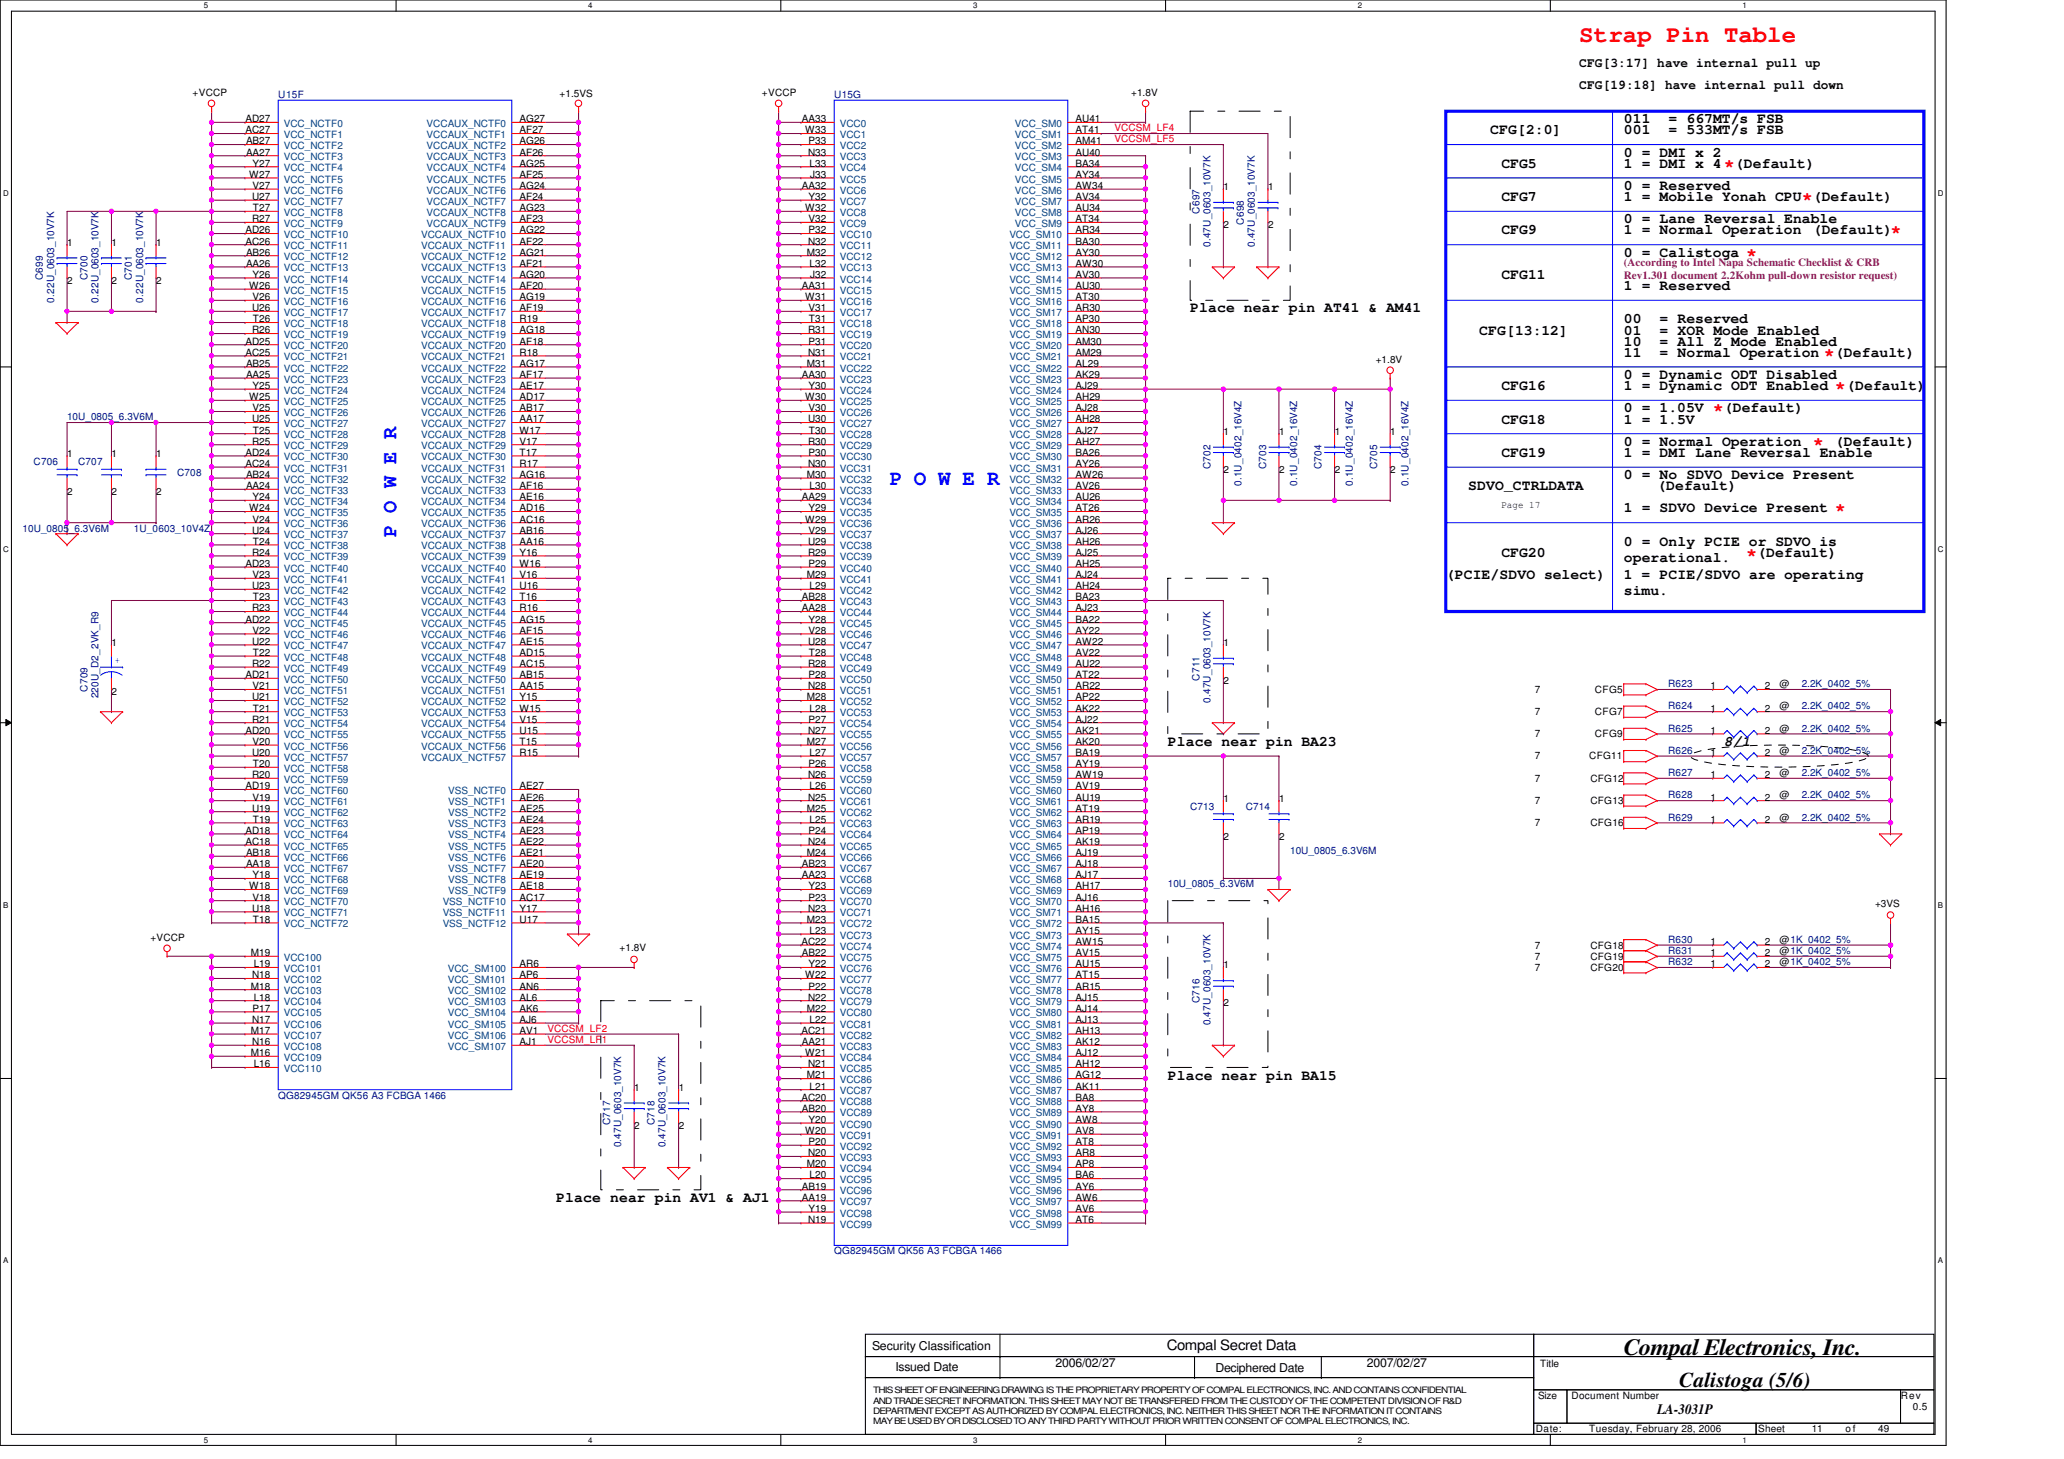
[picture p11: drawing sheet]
<svg xmlns="http://www.w3.org/2000/svg" width="297mm" height="210mm" viewBox="0 0 297 210" stroke-linecap="round" stroke-linejoin="round" font-family="sans-serif">
<defs><g id="words">
<text font-size="3.3" fill="#f00" x="227.3" y="6">Strap Pin Table</text>
<text font-size="3.3" x="233.7" y="195.1">Compal Electronics, Inc.</text>
<g font-size="3" fill="#00f">
<text x="128.1" y="69.8">P O W E R</text>
<text x="57" y="77.3" transform="rotate(-90 57 77.3)">P O W E R</text>
</g>
<text font-size="3" x="241.7" y="199.6">Calistoga (5/6)</text>
<g font-size="2.5" fill="#f00">
<text x="248.1" y="24.6">*</text>
<text x="259.3" y="29.4">*</text>
<text x="272.1" y="34.1">*</text>
<text x="251.3" y="37.4">*</text>
<text x="262.5" y="51.8">*</text>
<text x="246.5" y="59.8">*</text>
<text x="264.1" y="56.6">*</text>
<text x="260.9" y="64.6">*</text>
<text x="264.1" y="74.1">*</text>
<text x="251.3" y="80.6">*</text>
</g>
<g font-size="2.1">
<text x="233.7" y="17.7">011</text>
<text x="240.1" y="17.7">= 667MT/s FSB</text>
<text x="214.5" y="19.3">CFG[2:0]</text>
<text x="233.7" y="22.5">0 = DMI x 2</text>
<text x="233.7" y="19.3">001</text>
<text x="240.1" y="19.3">= 533MT/s FSB</text>
<text x="216.1" y="29">CFG7</text>
<text x="216.1" y="24.2">CFG5</text>
<text x="233.7" y="27.3">0 = Reserved</text>
<text x="233.7" y="24.2">1 = DMI x 4</text>
<text x="233.7" y="29">1 = Mobile Yonah CPU</text>
<text x="249.7" y="24.2">(Default)</text>
<text x="260.9" y="29">(Default)</text>
<text x="216.1" y="33.7">CFG9</text>
<text x="233.7" y="33.7">1 = Normal Operation</text>
<text x="233.7" y="32.2">0 = Lane Reversal Enable</text>
<text x="260.9" y="33.7">(Default)</text>
<text x="216.1" y="40.2">CFG11</text>
<text x="233.7" y="37">0 = Calistoga</text>
<text x="233.7" y="41.7">1 = Reserved</text>
<text x="171.3" y="45">Place near pin AT41 &amp; AM41</text>
<text x="233.7" y="46.5">00</text>
<text x="238.8" y="46.5">= Reserved</text>
<text x="212.9" y="48.2">CFG[13:12]</text>
<text x="233.7" y="49.7">10</text>
<text x="233.7" y="48.2">01</text>
<text x="233.7" y="51.4">11</text>
<text x="238.8" y="49.7">= All Z Mode Enabled</text>
<text x="238.8" y="48.2">= XOR Mode Enabled</text>
<text x="238.8" y="51.4">= Normal Operation</text>
<text x="264.1" y="51.4">(Default)</text>
<text x="216.1" y="56.2">CFG16</text>
<text x="233.7" y="56.2">1 = Dynamic ODT Enabled</text>
<text x="233.7" y="54.5">0 = Dynamic ODT Disabled</text>
<text x="233.7" y="59.4">0 = 1.05V</text>
<text x="248.1" y="59.4">(Default)</text>
<text x="265.7" y="56.2">(Default)</text>
<text x="216.1" y="65.7">CFG19</text>
<text x="216.1" y="61">CFG18</text>
<text x="233.7" y="65.7">1 = DMI Lane Reversal Enable</text>
<text x="233.7" y="61">1 = 1.5V</text>
<text x="233.7" y="64.2">0 = Normal Operation</text>
<text x="264.1" y="64.2">(Default)</text>
<text x="211.3" y="70.5">SDVO_CTRLDATA</text>
<text x="233.7" y="69">0 = No SDVO Device Present</text>
<text x="238.5" y="70.5">(Default)</text>
<text x="233.7" y="73.7">1 = SDVO Device Present</text>
<text x="208.1" y="83.4">(PCIE/SDVO select)</text>
<text x="216.1" y="80.2">CFG20</text>
<text x="233.7" y="83.4">1 = PCIE/SDVO are operating</text>
<text x="233.7" y="78.5">0 = Only PCIE or SDVO is</text>
<text x="233.7" y="80.9">operational.</text>
<text x="252.9" y="80.2">(Default)</text>
<text x="233.7" y="85.7">simu.</text>
<text x="168.1" y="107.4">Place near pin BA23</text>
<text x="248.1" y="107.4">8/1</text>
<text x="168.1" y="155.4">Place near pin BA15</text>
<text x="80" y="173">Place near pin AV1 &amp; AJ1</text>
<text x="167.9" y="194.4">Compal Secret Data</text>
<text x="238.5" y="203.5">LA-3031P</text>
</g>
<g font-size="1.9">
<text x="227.3" y="9.6">CFG[3:17] have internal pull up</text>
<text x="227.3" y="12.8">CFG[19:18] have internal pull down</text>
</g>
<g font-size="1.8">
<text x="125.5" y="194.2">Security Classification</text>
<text x="128.9" y="197.3">Issued Date</text>
<text x="151.9" y="196.8">2006/02/27</text>
<text x="174.9" y="197.4">Deciphered Date</text>
<text x="196.7" y="196.8">2007/02/27</text>
</g>
<g font-size="1.6" fill="#800080">
<text x="233.7" y="38.3">(According to Intel Napa Schematic Checklist &amp; CRB</text>
<text x="233.7" y="40.1">Rev1.301 document 2.2Kohm pull-down resistor request)</text>
</g>
<g font-size="1.4">
<text x="27.7" y="13.8">+VCCP</text>
<text x="35.3" y="17.6">AD27</text>
<text x="74.8" y="17.6">AG27</text>
<text x="80.5" y="13.9">+1.5VS</text>
<text x="109.7" y="13.8">+VCCP</text>
<text x="115.4" y="17.6">AA33</text>
<text x="154.8" y="17.6">AU41</text>
<text x="162.8" y="13.8">+1.8V</text>
<text x="35.3" y="19.2">AC27</text>
<text x="35.4" y="20.8">AB27</text>
<text x="35.4" y="22.4">AA27</text>
<text x="36.4" y="24">Y27</text>
<text x="74.8" y="19.2">AF27</text>
<text x="74.8" y="20.8">AG26</text>
<text x="74.8" y="22.4">AF26</text>
<text x="74.8" y="24">AG25</text>
<text x="115.9" y="19.2">W33</text>
<text x="116.3" y="22.4">N33</text>
<text x="116.4" y="20.8">P33</text>
<text x="116.5" y="24">L33</text>
<text x="154.8" y="22.4">AU40</text>
<text x="154.8" y="24">BA34</text>
<text x="154.8" y="19.2">AT41</text>
<text x="154.8" y="20.8">AM41</text>
<text x="35.9" y="25.6">W27</text>
<text x="36.3" y="28.8">U27</text>
<text x="36.4" y="27.2">V27</text>
<text x="74.8" y="25.6">AF25</text>
<text x="74.8" y="27.2">AG24</text>
<text x="74.8" y="28.8">AF24</text>
<text x="115.4" y="27.2">AA32</text>
<text x="116.4" y="28.8">Y32</text>
<text x="116.6" y="25.6">J33</text>
<text x="154.8" y="25.6">AY34</text>
<text x="154.8" y="27.2">AW34</text>
<text x="154.8" y="28.8">AV34</text>
<text x="176.1" y="27.4">1</text>
<text x="182.5" y="27.4">1</text>
<text x="9.7" y="35.4">1</text>
<text x="16.1" y="35.4">1</text>
<text x="22.5" y="35.4">1</text>
<text x="35.3" y="33.6">AD26</text>
<text x="35.3" y="35.2">AC26</text>
<text x="36.3" y="32">R27</text>
<text x="36.4" y="30.4">T27</text>
<text x="74.8" y="30.4">AG23</text>
<text x="74.8" y="32">AF23</text>
<text x="74.8" y="33.6">AG22</text>
<text x="74.8" y="35.2">AF22</text>
<text x="115.9" y="30.4">W32</text>
<text x="116.3" y="35.2">N32</text>
<text x="116.4" y="32">V32</text>
<text x="116.4" y="33.6">P32</text>
<text x="154.8" y="30.4">AU34</text>
<text x="154.8" y="32">AT34</text>
<text x="154.8" y="33.6">AR34</text>
<text x="154.8" y="35.2">BA30</text>
<text x="176.1" y="32.8">2</text>
<text x="182.5" y="32.8">2</text>
<text x="9.7" y="40.8">2</text>
<text x="16.1" y="40.8">2</text>
<text x="22.5" y="40.8">2</text>
<text x="35.4" y="36.8">AB26</text>
<text x="35.4" y="38.4">AA26</text>
<text x="35.9" y="41.6">W26</text>
<text x="36.4" y="40">Y26</text>
<text x="74.8" y="36.8">AG21</text>
<text x="74.8" y="38.4">AF21</text>
<text x="74.8" y="40">AG20</text>
<text x="74.8" y="41.6">AF20</text>
<text x="115.4" y="41.6">AA31</text>
<text x="116.1" y="36.8">M32</text>
<text x="116.5" y="38.4">L32</text>
<text x="116.6" y="40">J32</text>
<text x="154.8" y="36.8">AY30</text>
<text x="154.8" y="38.4">AW30</text>
<text x="154.8" y="40">AV30</text>
<text x="154.8" y="41.6">AU30</text>
<text x="36.3" y="44.8">U26</text>
<text x="36.3" y="48">R26</text>
<text x="36.4" y="43.2">V26</text>
<text x="36.4" y="46.4">T26</text>
<text x="74.8" y="43.2">AG19</text>
<text x="74.8" y="44.8">AF19</text>
<text x="74.8" y="46.4">R19</text>
<text x="74.8" y="48">AG18</text>
<text x="115.9" y="43.2">W31</text>
<text x="116.3" y="48">R31</text>
<text x="116.4" y="44.8">V31</text>
<text x="116.4" y="46.4">T31</text>
<text x="154.8" y="43.2">AT30</text>
<text x="154.8" y="44.8">AR30</text>
<text x="154.8" y="46.4">AP30</text>
<text x="154.8" y="48">AN30</text>
<text x="35.3" y="49.6">AD25</text>
<text x="35.3" y="51.2">AC25</text>
<text x="35.4" y="52.8">AB25</text>
<text x="74.8" y="49.6">AF18</text>
<text x="74.8" y="51.2">R18</text>
<text x="74.8" y="52.8">AG17</text>
<text x="116.1" y="52.8">M31</text>
<text x="116.3" y="51.2">N31</text>
<text x="116.4" y="49.6">P31</text>
<text x="154.8" y="49.6">AM30</text>
<text x="154.8" y="51.2">AM29</text>
<text x="154.8" y="52.8">AL29</text>
<text x="198" y="52.2">+1.8V</text>
<text x="35.4" y="54.4">AA25</text>
<text x="35.9" y="57.6">W25</text>
<text x="36.4" y="56">Y25</text>
<text x="36.4" y="59.2">V25</text>
<text x="74.8" y="54.4">AF17</text>
<text x="74.8" y="56">AE17</text>
<text x="74.8" y="57.6">AD17</text>
<text x="74.8" y="59.2">AB17</text>
<text x="115.4" y="54.4">AA30</text>
<text x="115.9" y="57.6">W30</text>
<text x="116.4" y="56">Y30</text>
<text x="116.4" y="59.2">V30</text>
<text x="154.8" y="54.4">AK29</text>
<text x="154.8" y="56">AJ29</text>
<text x="154.8" y="57.6">AH29</text>
<text x="154.8" y="59.2">AJ28</text>
<text x="9.7" y="65.8">1</text>
<text x="16.1" y="65.8">1</text>
<text x="22.5" y="65.8">1</text>
<text x="35.3" y="65.6">AD24</text>
<text x="36.3" y="60.8">U25</text>
<text x="36.3" y="64">R25</text>
<text x="36.4" y="62.4">T25</text>
<text x="74.8" y="60.8">AA17</text>
<text x="74.8" y="62.4">W17</text>
<text x="74.8" y="64">V17</text>
<text x="74.8" y="65.6">T17</text>
<text x="116.3" y="60.8">U30</text>
<text x="116.3" y="64">R30</text>
<text x="116.4" y="65.6">P30</text>
<text x="116.4" y="62.4">T30</text>
<text x="154.8" y="60.8">AH28</text>
<text x="154.8" y="62.4">AJ27</text>
<text x="154.8" y="64">AH27</text>
<text x="154.8" y="65.6">BA26</text>
<text x="176.1" y="62.6">1</text>
<text x="184.1" y="62.6">1</text>
<text x="192.1" y="62.6">1</text>
<text x="200.1" y="62.6">1</text>
<text x="9.7" y="71.2">2</text>
<text x="16.1" y="71.2">2</text>
<text x="22.5" y="71.2">2</text>
<text x="35.3" y="67.2">AC24</text>
<text x="35.4" y="68.8">AB24</text>
<text x="35.4" y="70.4">AA24</text>
<text x="36.4" y="72">Y24</text>
<text x="74.8" y="67.2">R17</text>
<text x="74.8" y="68.8">AG16</text>
<text x="74.8" y="70.4">AF16</text>
<text x="74.8" y="72">AE16</text>
<text x="115.4" y="72">AA29</text>
<text x="116.1" y="68.8">M30</text>
<text x="116.3" y="67.2">N30</text>
<text x="116.5" y="70.4">L30</text>
<text x="154.8" y="67.2">AY26</text>
<text x="154.8" y="68.8">AW26</text>
<text x="154.8" y="70.4">AV26</text>
<text x="154.8" y="72">AU26</text>
<text x="176.1" y="68">2</text>
<text x="184.1" y="68">2</text>
<text x="192.1" y="68">2</text>
<text x="200.1" y="68">2</text>
<text x="35.9" y="73.6">W24</text>
<text x="36.3" y="76.8">U24</text>
<text x="36.4" y="75.2">V24</text>
<text x="74.8" y="73.6">AD16</text>
<text x="74.8" y="75.2">AC16</text>
<text x="74.8" y="76.8">AB16</text>
<text x="115.9" y="75.2">W29</text>
<text x="116.4" y="73.6">Y29</text>
<text x="116.4" y="76.8">V29</text>
<text x="154.8" y="73.6">AT26</text>
<text x="154.8" y="75.2">AR26</text>
<text x="154.8" y="76.8">AJ26</text>
<text x="216.1" y="73.2">Page 17</text>
<text x="35.3" y="81.6">AD23</text>
<text x="36.3" y="80">R24</text>
<text x="36.4" y="83.2">V23</text>
<text x="36.4" y="78.4">T24</text>
<text x="74.8" y="78.4">AA16</text>
<text x="74.8" y="80">Y16</text>
<text x="74.8" y="81.6">W16</text>
<text x="74.8" y="83.2">V16</text>
<text x="116.1" y="83.2">M29</text>
<text x="116.3" y="78.4">U29</text>
<text x="116.3" y="80">R29</text>
<text x="116.4" y="81.6">P29</text>
<text x="154.8" y="78.4">AH26</text>
<text x="154.8" y="80">AJ25</text>
<text x="154.8" y="81.6">AH25</text>
<text x="154.8" y="83.2">AJ24</text>
<text x="35.3" y="89.6">AD22</text>
<text x="36.3" y="84.8">U23</text>
<text x="36.3" y="88">R23</text>
<text x="36.4" y="86.4">T23</text>
<text x="74.8" y="84.8">U16</text>
<text x="74.8" y="86.4">T16</text>
<text x="74.8" y="88">R16</text>
<text x="74.8" y="89.6">AG15</text>
<text x="115.4" y="86.4">AB28</text>
<text x="115.4" y="88">AA28</text>
<text x="116.4" y="89.6">Y28</text>
<text x="116.5" y="84.8">L29</text>
<text x="154.8" y="84.8">AH24</text>
<text x="154.8" y="86.4">BA23</text>
<text x="154.8" y="88">AJ23</text>
<text x="154.8" y="89.6">BA22</text>
<text x="16.1" y="93">1</text>
<text x="36.3" y="92.8">U22</text>
<text x="36.3" y="96">R22</text>
<text x="36.4" y="91.2">V22</text>
<text x="36.4" y="94.4">T22</text>
<text x="74.8" y="91.2">AF15</text>
<text x="74.8" y="92.8">AE15</text>
<text x="74.8" y="94.4">AD15</text>
<text x="74.8" y="96">AC15</text>
<text x="116.3" y="92.8">U28</text>
<text x="116.3" y="96">R28</text>
<text x="116.4" y="91.2">V28</text>
<text x="116.4" y="94.4">T28</text>
<text x="154.8" y="91.2">AY22</text>
<text x="154.8" y="92.8">AW22</text>
<text x="154.8" y="94.4">AV22</text>
<text x="154.8" y="96">AU22</text>
<text x="176.1" y="93">1</text>
<text x="16.1" y="100">2</text>
<text x="35.3" y="97.6">AD21</text>
<text x="36.3" y="100.8">U21</text>
<text x="36.4" y="99.2">V21</text>
<text x="74.8" y="100.8">Y15</text>
<text x="74.8" y="97.6">AB15</text>
<text x="74.8" y="99.2">AA15</text>
<text x="116.1" y="100.8">M28</text>
<text x="116.3" y="99.2">N28</text>
<text x="116.4" y="97.6">P28</text>
<text x="154.8" y="97.6">AT22</text>
<text x="154.8" y="99.2">AR22</text>
<text x="154.8" y="100.8">AP22</text>
<text x="176.1" y="98.4">2</text>
<text x="220.9" y="99.7">7</text>
<text x="229.5" y="99.7">CFG5</text>
<text x="246.1" y="99.2">1</text>
<text x="254" y="99.2">2</text>
<text x="256.1" y="98.9">@</text>
<text x="35.3" y="105.6">AD20</text>
<text x="36.3" y="104">R21</text>
<text x="36.4" y="107.2">V20</text>
<text x="36.4" y="102.4">T21</text>
<text x="74.8" y="102.4">W15</text>
<text x="74.8" y="104">V15</text>
<text x="74.8" y="105.6">U15</text>
<text x="74.8" y="107.2">T15</text>
<text x="116.1" y="107.2">M27</text>
<text x="116.3" y="105.6">N27</text>
<text x="116.4" y="104">P27</text>
<text x="116.5" y="102.4">L28</text>
<text x="154.8" y="102.4">AK22</text>
<text x="154.8" y="104">AJ22</text>
<text x="154.8" y="105.6">AK21</text>
<text x="154.8" y="107.2">AK20</text>
<text x="220.9" y="106.1">7</text>
<text x="220.9" y="102.9">7</text>
<text x="229.5" y="106.1">CFG9</text>
<text x="229.5" y="102.9">CFG7</text>
<text x="246.1" y="105.6">1</text>
<text x="246.1" y="102.4">1</text>
<text x="254" y="105.6">2</text>
<text x="254" y="102.4">2</text>
<text x="256.1" y="105.3">@</text>
<text x="256.1" y="102.1">@</text>
<text x="35.3" y="113.6">AD19</text>
<text x="36.3" y="108.8">U20</text>
<text x="36.3" y="112">R20</text>
<text x="36.4" y="110.4">T20</text>
<text x="74.8" y="113.6">AE27</text>
<text x="74.8" y="108.8">R15</text>
<text x="116.3" y="112">N26</text>
<text x="116.4" y="110.4">P26</text>
<text x="116.5" y="108.8">L27</text>
<text x="116.5" y="113.6">L26</text>
<text x="154.8" y="108.8">BA19</text>
<text x="154.8" y="110.4">AY19</text>
<text x="154.8" y="112">AW19</text>
<text x="154.8" y="113.6">AV19</text>
<text x="220.9" y="109.3">7</text>
<text x="220.9" y="112.5">7</text>
<text x="228.7" y="109.3">CFG11</text>
<text x="228.9" y="112.5">CFG12</text>
<text x="246.1" y="112">1</text>
<text x="246.1" y="108.8">1</text>
<text x="254" y="112">2</text>
<text x="254" y="108.8">2</text>
<text x="256.1" y="111.7">@</text>
<text x="256.1" y="108.5">@</text>
<text x="35.3" y="120">AD18</text>
<text x="36.3" y="116.8">U19</text>
<text x="36.4" y="115.2">V19</text>
<text x="36.4" y="118.4">T19</text>
<text x="74.8" y="115.2">AE26</text>
<text x="74.8" y="116.8">AE25</text>
<text x="74.8" y="118.4">AE24</text>
<text x="74.8" y="120">AE23</text>
<text x="116.1" y="116.8">M25</text>
<text x="116.3" y="115.2">N25</text>
<text x="116.4" y="120">P24</text>
<text x="116.5" y="118.4">L25</text>
<text x="154.8" y="115.2">AU19</text>
<text x="154.8" y="116.8">AT19</text>
<text x="154.8" y="118.4">AR19</text>
<text x="154.8" y="120">AP19</text>
<text x="176.1" y="115.4">1</text>
<text x="184.1" y="115.4">1</text>
<text x="220.9" y="115.7">7</text>
<text x="220.9" y="118.9">7</text>
<text x="228.9" y="115.7">CFG13</text>
<text x="228.9" y="118.9">CFG16</text>
<text x="246.1" y="118.4">1</text>
<text x="246.1" y="115.2">1</text>
<text x="254" y="118.4">2</text>
<text x="254" y="115.2">2</text>
<text x="256.1" y="118.1">@</text>
<text x="256.1" y="114.9">@</text>
<text x="35.3" y="121.6">AC18</text>
<text x="35.4" y="123.2">AB18</text>
<text x="35.4" y="124.8">AA18</text>
<text x="74.8" y="121.6">AE22</text>
<text x="74.8" y="123.2">AE21</text>
<text x="74.8" y="124.8">AE20</text>
<text x="115.4" y="124.8">AB23</text>
<text x="116.1" y="123.2">M24</text>
<text x="116.3" y="121.6">N24</text>
<text x="154.8" y="121.6">AK19</text>
<text x="154.8" y="123.2">AJ19</text>
<text x="154.8" y="124.8">AJ18</text>
<text x="176.1" y="120.8">2</text>
<text x="184.1" y="120.8">2</text>
<text x="35.9" y="128">W18</text>
<text x="36.3" y="131.2">U18</text>
<text x="36.4" y="126.4">Y18</text>
<text x="36.4" y="129.6">V18</text>
<text x="74.8" y="126.4">AE19</text>
<text x="74.8" y="128">AE18</text>
<text x="74.8" y="129.6">AC17</text>
<text x="74.8" y="131.2">Y17</text>
<text x="115.4" y="126.4">AA23</text>
<text x="116.3" y="131.2">N23</text>
<text x="116.4" y="128">Y23</text>
<text x="116.4" y="129.6">P23</text>
<text x="154.8" y="126.4">AJ17</text>
<text x="154.8" y="128">AH17</text>
<text x="154.8" y="129.6">AJ16</text>
<text x="154.8" y="131.2">AH16</text>
<text x="269.9" y="130.6">+3VS</text>
<text x="21.7" y="135.4">+VCCP</text>
<text x="36.1" y="137.6">M19</text>
<text x="36.4" y="132.8">T18</text>
<text x="74.8" y="132.8">U17</text>
<text x="89.2" y="136.8">+1.8V</text>
<text x="115.3" y="136">AC22</text>
<text x="115.4" y="137.6">AB22</text>
<text x="116.1" y="132.8">M23</text>
<text x="116.5" y="134.4">L23</text>
<text x="154.8" y="132.8">BA15</text>
<text x="154.8" y="134.4">AY15</text>
<text x="154.8" y="136">AW15</text>
<text x="154.8" y="137.6">AV15</text>
<text x="220.9" y="136.5">7</text>
<text x="228.9" y="136.5">CFG18</text>
<text x="246.1" y="137.6">1</text>
<text x="246.1" y="136">1</text>
<text x="254" y="137.6">2</text>
<text x="254" y="136">2</text>
<text x="256.1" y="137.3">@1K_0402_5%</text>
<text x="256.1" y="135.7">@1K_0402_5%</text>
<text x="36.1" y="142.4">M18</text>
<text x="36.3" y="140.8">N18</text>
<text x="36.5" y="139.2">L19</text>
<text x="36.5" y="144">L18</text>
<text x="74.8" y="139.2">AR6</text>
<text x="74.8" y="140.8">AP6</text>
<text x="74.8" y="142.4">AN6</text>
<text x="74.8" y="144">AL6</text>
<text x="115.9" y="140.8">W22</text>
<text x="116.3" y="144">N22</text>
<text x="116.4" y="139.2">Y22</text>
<text x="116.4" y="142.4">P22</text>
<text x="154.8" y="139.2">AU15</text>
<text x="154.8" y="140.8">AT15</text>
<text x="154.8" y="142.4">AR15</text>
<text x="154.8" y="144">AJ15</text>
<text x="176.1" y="139.4">1</text>
<text x="220.9" y="138.1">7</text>
<text x="220.9" y="139.7">7</text>
<text x="228.9" y="138.1">CFG19</text>
<text x="228.9" y="139.7">CFG20</text>
<text x="246.1" y="139.2">1</text>
<text x="254" y="139.2">2</text>
<text x="256.1" y="138.9">@1K_0402_5%</text>
<text x="36.1" y="148.8">M17</text>
<text x="36.3" y="147.2">N17</text>
<text x="36.4" y="145.6">P17</text>
<text x="74.8" y="145.6">AK6</text>
<text x="74.8" y="147.2">AJ6</text>
<text x="74.8" y="148.8">AV1</text>
<text x="115.3" y="148.8">AC21</text>
<text x="116.1" y="145.6">M22</text>
<text x="116.5" y="147.2">L22</text>
<text x="154.8" y="145.6">AJ14</text>
<text x="154.8" y="147.2">AJ13</text>
<text x="154.8" y="148.8">AH13</text>
<text x="176.1" y="144.8">2</text>
<text x="36.1" y="152">M16</text>
<text x="36.3" y="150.4">N16</text>
<text x="36.5" y="153.6">L16</text>
<text x="74.8" y="150.4">AJ1</text>
<text x="115.4" y="150.4">AA21</text>
<text x="115.9" y="152">W21</text>
<text x="116.1" y="155.2">M21</text>
<text x="116.3" y="153.6">N21</text>
<text x="154.8" y="150.4">AK12</text>
<text x="154.8" y="152">AJ12</text>
<text x="154.8" y="153.6">AH12</text>
<text x="154.8" y="155.2">AG12</text>
<text x="91.3" y="157">1</text>
<text x="97.7" y="157">1</text>
<text x="115.3" y="158.4">AC20</text>
<text x="115.4" y="160">AB20</text>
<text x="116.4" y="161.6">Y20</text>
<text x="116.5" y="156.8">L21</text>
<text x="154.8" y="156.8">AK11</text>
<text x="154.8" y="158.4">BA8</text>
<text x="154.8" y="160">AY8</text>
<text x="154.8" y="161.6">AW8</text>
<text x="91.3" y="162.4">2</text>
<text x="97.7" y="162.4">2</text>
<text x="115.9" y="163.2">W20</text>
<text x="116.3" y="166.4">N20</text>
<text x="116.4" y="164.8">P20</text>
<text x="154.8" y="163.2">AV8</text>
<text x="154.8" y="164.8">AT8</text>
<text x="154.8" y="166.4">AR8</text>
<text x="115.4" y="171.2">AB19</text>
<text x="115.4" y="172.8">AA19</text>
<text x="116.1" y="168">M20</text>
<text x="116.5" y="169.6">L20</text>
<text x="154.8" y="168">AP8</text>
<text x="154.8" y="169.6">BA6</text>
<text x="154.8" y="171.2">AY6</text>
<text x="154.8" y="172.8">AW6</text>
<text x="116.3" y="176">N19</text>
<text x="116.4" y="174.4">Y19</text>
<text x="154.8" y="174.4">AV6</text>
<text x="154.8" y="176">AT6</text>
<text x="221.7" y="196.7">Title</text>
<text x="221.4" y="201.3">Size</text>
<text x="226.2" y="201.3">Document Number</text>
<text x="273.6" y="201.3">Rev</text>
<text x="275.3" y="202.9">0.5</text>
<text x="221" y="206.1">Date:</text>
<text x="228.7" y="206.1">Tuesday, February 28, 2006</text>
<text x="253" y="206.1">Sheet</text>
<text x="260.7" y="206.1">11</text>
<text x="265.6" y="206.1">of</text>
<text x="270.3" y="206.1">49</text>
</g>
<g font-size="1.4" fill="#000080">
<text x="40" y="14.1">U15F</text>
<text x="120.1" y="14.1">U15G</text>
<text x="172.6" y="30.7" transform="rotate(-90 172.6 30.7)">C697</text>
<text x="174.2" y="35.5" transform="rotate(-90 174.2 35.5)">0.47U_0603_10V7K</text>
<text x="179" y="32.3" transform="rotate(-90 179 32.3)">C698</text>
<text x="180.6" y="35.5" transform="rotate(-90 180.6 35.5)">0.47U_0603_10V7K</text>
<text x="6.2" y="40.3" transform="rotate(-90 6.2 40.3)">C699</text>
<text x="12.6" y="40.3" transform="rotate(-90 12.6 40.3)">C700</text>
<text x="19" y="40.3" transform="rotate(-90 19 40.3)">C701</text>
<text x="7.8" y="43.5" transform="rotate(-90 7.8 43.5)">0.22U_0603_10V7K</text>
<text x="14.2" y="43.5" transform="rotate(-90 14.2 43.5)">0.22U_0603_10V7K</text>
<text x="20.6" y="43.5" transform="rotate(-90 20.6 43.5)">0.22U_0603_10V7K</text>
<text x="9.6" y="60.5">10U_0805_6.3V6M</text>
<text x="4.8" y="66.9">C706</text>
<text x="11.3" y="66.9">C707</text>
<text x="25.5" y="68.5">C708</text>
<text x="174.2" y="67.5" transform="rotate(-90 174.2 67.5)">C702</text>
<text x="178.7" y="69.9" transform="rotate(-90 178.7 69.9)">0.1U_0402_16V4Z</text>
<text x="182.2" y="67.5" transform="rotate(-90 182.2 67.5)">C703</text>
<text x="186.7" y="69.9" transform="rotate(-90 186.7 69.9)">0.1U_0402_16V4Z</text>
<text x="190.2" y="67.5" transform="rotate(-90 190.2 67.5)">C704</text>
<text x="194.7" y="69.9" transform="rotate(-90 194.7 69.9)">0.1U_0402_16V4Z</text>
<text x="198.2" y="67.5" transform="rotate(-90 198.2 67.5)">C705</text>
<text x="202.7" y="69.9" transform="rotate(-90 202.7 69.9)">0.1U_0402_16V4Z</text>
<text x="3.3" y="76.5">10U_0805_6.3V6M</text>
<text x="19.3" y="76.5">1U_0603_10V4Z</text>
<text x="12.6" y="99.5" transform="rotate(-90 12.6 99.5)">C709</text>
<text x="14.2" y="100.5" transform="rotate(-90 14.2 100.5)">220U_D2_2VK_R9</text>
<text x="172.6" y="97.9" transform="rotate(-90 172.6 97.9)">C711</text>
<text x="174.2" y="101.1" transform="rotate(-90 174.2 101.1)">0.47U_0603_10V7K</text>
<text x="240.1" y="98.9">R623</text>
<text x="259.3" y="98.9">2.2K_0402_5%</text>
<text x="240.1" y="105.3">R625</text>
<text x="240.1" y="102.1">R624</text>
<text x="259.3" y="105.3">2.2K_0402_5%</text>
<text x="259.3" y="102.1">2.2K_0402_5%</text>
<text x="240.1" y="111.7">R627</text>
<text x="240.1" y="108.5">R626</text>
<text x="259.3" y="111.7">2.2K_0402_5%</text>
<text x="259.3" y="108.5">2.2K_0402_5%</text>
<text x="171.3" y="116.5">C713</text>
<text x="179.3" y="116.5">C714</text>
<text x="240.1" y="118.1">R629</text>
<text x="240.1" y="114.9">R628</text>
<text x="259.3" y="118.1">2.2K_0402_5%</text>
<text x="259.3" y="114.9">2.2K_0402_5%</text>
<text x="185.7" y="122.9">10U_0805_6.3V6M</text>
<text x="168.1" y="127.7">10U_0805_6.3V6M</text>
<text x="240.1" y="137.3">R631</text>
<text x="240.1" y="135.7">R630</text>
<text x="240.1" y="138.9">R632</text>
<text x="172.6" y="144.4" transform="rotate(-90 172.6 144.4)">C716</text>
<text x="174.2" y="147.6" transform="rotate(-90 174.2 147.6)">0.47U_0603_10V7K</text>
<text x="40" y="158.1">QG82945GM QK56 A3 FCBGA 1466</text>
<text x="87.8" y="161.9" transform="rotate(-90 87.8 161.9)">C717</text>
<text x="94.2" y="161.9" transform="rotate(-90 94.2 161.9)">C718</text>
<text x="89.4" y="165.1" transform="rotate(-90 89.4 165.1)">0.47U_0603_10V7K</text>
<text x="95.8" y="165.1" transform="rotate(-90 95.8 165.1)">0.47U_0603_10V7K</text>
<text x="120.1" y="180.5">QG82945GM QK56 A3 FCBGA 1466</text>
</g>
<g font-size="1.4" fill="#004080">
<text x="40.8" y="19.9">VCC_NCTF1</text>
<text x="40.8" y="21.5">VCC_NCTF2</text>
<text x="40.8" y="23.1">VCC_NCTF3</text>
<text x="40.8" y="18.3">VCC_NCTF0</text>
<text x="61.4" y="18.3">VCCAUX_NCTF0</text>
<text x="61.4" y="19.9">VCCAUX_NCTF1</text>
<text x="61.4" y="21.5">VCCAUX_NCTF2</text>
<text x="61.4" y="23.1">VCCAUX_NCTF3</text>
<text x="120.9" y="18.3">VCC0</text>
<text x="120.9" y="19.9">VCC1</text>
<text x="120.9" y="21.5">VCC2</text>
<text x="120.9" y="23.1">VCC3</text>
<text x="146.1" y="23.1">VCC_SM3</text>
<text x="146.1" y="19.9">VCC_SM1</text>
<text x="146.1" y="18.3">VCC_SM0</text>
<text x="146.1" y="21.5">VCC_SM2</text>
<text x="40.8" y="24.7">VCC_NCTF4</text>
<text x="40.8" y="26.3">VCC_NCTF5</text>
<text x="40.8" y="27.9">VCC_NCTF6</text>
<text x="40.8" y="29.5">VCC_NCTF7</text>
<text x="61.4" y="24.7">VCCAUX_NCTF4</text>
<text x="61.4" y="26.3">VCCAUX_NCTF5</text>
<text x="61.4" y="27.9">VCCAUX_NCTF6</text>
<text x="61.4" y="29.5">VCCAUX_NCTF7</text>
<text x="120.9" y="24.7">VCC4</text>
<text x="120.9" y="26.3">VCC5</text>
<text x="120.9" y="27.9">VCC6</text>
<text x="120.9" y="29.5">VCC7</text>
<text x="146.1" y="26.3">VCC_SM5</text>
<text x="146.1" y="27.9">VCC_SM6</text>
<text x="146.1" y="29.5">VCC_SM7</text>
<text x="146.1" y="24.7">VCC_SM4</text>
<text x="40.8" y="32.7">VCC_NCTF9</text>
<text x="40.8" y="34.3">VCC_NCTF10</text>
<text x="40.8" y="35.9">VCC_NCTF11</text>
<text x="40.8" y="31.1">VCC_NCTF8</text>
<text x="60.6" y="34.3">VCCAUX_NCTF10</text>
<text x="60.6" y="35.9">VCCAUX_NCTF11</text>
<text x="61.4" y="31.1">VCCAUX_NCTF8</text>
<text x="61.4" y="32.7">VCCAUX_NCTF9</text>
<text x="120.9" y="31.1">VCC8</text>
<text x="120.9" y="32.7">VCC9</text>
<text x="120.9" y="34.3">VCC10</text>
<text x="120.9" y="35.9">VCC11</text>
<text x="145.3" y="34.3">VCC_SM10</text>
<text x="145.3" y="35.9">VCC_SM11</text>
<text x="146.1" y="31.1">VCC_SM8</text>
<text x="146.1" y="32.7">VCC_SM9</text>
<text x="40.8" y="37.5">VCC_NCTF12</text>
<text x="40.8" y="39.1">VCC_NCTF13</text>
<text x="40.8" y="40.7">VCC_NCTF14</text>
<text x="60.6" y="37.5">VCCAUX_NCTF12</text>
<text x="60.6" y="39.1">VCCAUX_NCTF13</text>
<text x="60.6" y="40.7">VCCAUX_NCTF14</text>
<text x="120.9" y="37.5">VCC12</text>
<text x="120.9" y="39.1">VCC13</text>
<text x="120.9" y="40.7">VCC14</text>
<text x="145.3" y="37.5">VCC_SM12</text>
<text x="145.3" y="39.1">VCC_SM13</text>
<text x="145.3" y="40.7">VCC_SM14</text>
<text x="40.8" y="42.3">VCC_NCTF15</text>
<text x="40.8" y="43.9">VCC_NCTF16</text>
<text x="40.8" y="45.5">VCC_NCTF17</text>
<text x="40.8" y="47.1">VCC_NCTF18</text>
<text x="60.6" y="42.3">VCCAUX_NCTF15</text>
<text x="60.6" y="43.9">VCCAUX_NCTF16</text>
<text x="60.6" y="45.5">VCCAUX_NCTF17</text>
<text x="60.6" y="47.1">VCCAUX_NCTF18</text>
<text x="120.9" y="42.3">VCC15</text>
<text x="120.9" y="43.9">VCC16</text>
<text x="120.9" y="45.5">VCC17</text>
<text x="120.9" y="47.1">VCC18</text>
<text x="145.3" y="42.3">VCC_SM15</text>
<text x="145.3" y="43.9">VCC_SM16</text>
<text x="145.3" y="45.5">VCC_SM17</text>
<text x="145.3" y="47.1">VCC_SM18</text>
<text x="40.8" y="48.7">VCC_NCTF19</text>
<text x="40.8" y="50.3">VCC_NCTF20</text>
<text x="40.8" y="51.9">VCC_NCTF21</text>
<text x="40.8" y="53.5">VCC_NCTF22</text>
<text x="60.6" y="48.7">VCCAUX_NCTF19</text>
<text x="60.6" y="50.3">VCCAUX_NCTF20</text>
<text x="60.6" y="51.9">VCCAUX_NCTF21</text>
<text x="60.6" y="53.5">VCCAUX_NCTF22</text>
<text x="120.9" y="48.7">VCC19</text>
<text x="120.9" y="50.3">VCC20</text>
<text x="120.9" y="51.9">VCC21</text>
<text x="120.9" y="53.5">VCC22</text>
<text x="145.3" y="48.7">VCC_SM19</text>
<text x="145.3" y="50.3">VCC_SM20</text>
<text x="145.3" y="51.9">VCC_SM21</text>
<text x="145.3" y="53.5">VCC_SM22</text>
<text x="40.8" y="55.1">VCC_NCTF23</text>
<text x="40.8" y="56.7">VCC_NCTF24</text>
<text x="40.8" y="58.3">VCC_NCTF25</text>
<text x="40.8" y="59.9">VCC_NCTF26</text>
<text x="60.6" y="55.1">VCCAUX_NCTF23</text>
<text x="60.6" y="56.7">VCCAUX_NCTF24</text>
<text x="60.6" y="58.3">VCCAUX_NCTF25</text>
<text x="60.6" y="59.9">VCCAUX_NCTF26</text>
<text x="120.9" y="55.1">VCC23</text>
<text x="120.9" y="56.7">VCC24</text>
<text x="120.9" y="58.3">VCC25</text>
<text x="120.9" y="59.9">VCC26</text>
<text x="145.3" y="55.1">VCC_SM23</text>
<text x="145.3" y="56.7">VCC_SM24</text>
<text x="145.3" y="58.3">VCC_SM25</text>
<text x="145.3" y="59.9">VCC_SM26</text>
<text x="40.8" y="61.5">VCC_NCTF27</text>
<text x="40.8" y="63.1">VCC_NCTF28</text>
<text x="40.8" y="64.7">VCC_NCTF29</text>
<text x="60.6" y="61.5">VCCAUX_NCTF27</text>
<text x="60.6" y="63.1">VCCAUX_NCTF28</text>
<text x="60.6" y="64.7">VCCAUX_NCTF29</text>
<text x="120.9" y="61.5">VCC27</text>
<text x="120.9" y="63.1">VCC28</text>
<text x="120.9" y="64.7">VCC29</text>
<text x="145.3" y="61.5">VCC_SM27</text>
<text x="145.3" y="63.1">VCC_SM28</text>
<text x="145.3" y="64.7">VCC_SM29</text>
<text x="40.8" y="66.3">VCC_NCTF30</text>
<text x="40.8" y="67.9">VCC_NCTF31</text>
<text x="40.8" y="69.5">VCC_NCTF32</text>
<text x="40.8" y="71.1">VCC_NCTF33</text>
<text x="60.6" y="66.3">VCCAUX_NCTF30</text>
<text x="60.6" y="67.9">VCCAUX_NCTF31</text>
<text x="60.6" y="69.5">VCCAUX_NCTF32</text>
<text x="60.6" y="71.1">VCCAUX_NCTF33</text>
<text x="120.9" y="66.3">VCC30</text>
<text x="120.9" y="67.9">VCC31</text>
<text x="120.9" y="69.5">VCC32</text>
<text x="120.9" y="71.1">VCC33</text>
<text x="145.3" y="66.3">VCC_SM30</text>
<text x="145.3" y="67.9">VCC_SM31</text>
<text x="145.3" y="69.5">VCC_SM32</text>
<text x="145.3" y="71.1">VCC_SM33</text>
<text x="40.8" y="72.7">VCC_NCTF34</text>
<text x="40.8" y="74.3">VCC_NCTF35</text>
<text x="40.8" y="75.9">VCC_NCTF36</text>
<text x="40.8" y="77.5">VCC_NCTF37</text>
<text x="60.6" y="72.7">VCCAUX_NCTF34</text>
<text x="60.6" y="74.3">VCCAUX_NCTF35</text>
<text x="60.6" y="75.9">VCCAUX_NCTF36</text>
<text x="60.6" y="77.5">VCCAUX_NCTF37</text>
<text x="120.9" y="72.7">VCC34</text>
<text x="120.9" y="74.3">VCC35</text>
<text x="120.9" y="75.9">VCC36</text>
<text x="120.9" y="77.5">VCC37</text>
<text x="145.3" y="72.7">VCC_SM34</text>
<text x="145.3" y="74.3">VCC_SM35</text>
<text x="145.3" y="75.9">VCC_SM36</text>
<text x="145.3" y="77.5">VCC_SM37</text>
<text x="40.8" y="79.1">VCC_NCTF38</text>
<text x="40.8" y="80.7">VCC_NCTF39</text>
<text x="40.8" y="82.3">VCC_NCTF40</text>
<text x="40.8" y="83.9">VCC_NCTF41</text>
<text x="60.6" y="79.1">VCCAUX_NCTF38</text>
<text x="60.6" y="80.7">VCCAUX_NCTF39</text>
<text x="60.6" y="82.3">VCCAUX_NCTF40</text>
<text x="60.6" y="83.9">VCCAUX_NCTF41</text>
<text x="120.9" y="79.1">VCC38</text>
<text x="120.9" y="80.7">VCC39</text>
<text x="120.9" y="82.3">VCC40</text>
<text x="120.9" y="83.9">VCC41</text>
<text x="145.3" y="79.1">VCC_SM38</text>
<text x="145.3" y="80.7">VCC_SM39</text>
<text x="145.3" y="82.3">VCC_SM40</text>
<text x="145.3" y="83.9">VCC_SM41</text>
<text x="40.8" y="85.5">VCC_NCTF42</text>
<text x="40.8" y="87.1">VCC_NCTF43</text>
<text x="40.8" y="88.7">VCC_NCTF44</text>
<text x="60.6" y="85.5">VCCAUX_NCTF42</text>
<text x="60.6" y="87.1">VCCAUX_NCTF43</text>
<text x="60.6" y="88.7">VCCAUX_NCTF44</text>
<text x="120.9" y="85.5">VCC42</text>
<text x="120.9" y="87.1">VCC43</text>
<text x="120.9" y="88.7">VCC44</text>
<text x="145.3" y="85.5">VCC_SM42</text>
<text x="145.3" y="87.1">VCC_SM43</text>
<text x="145.3" y="88.7">VCC_SM44</text>
<text x="40.8" y="90.3">VCC_NCTF45</text>
<text x="40.8" y="91.9">VCC_NCTF46</text>
<text x="40.8" y="93.5">VCC_NCTF47</text>
<text x="40.8" y="95.1">VCC_NCTF48</text>
<text x="60.6" y="90.3">VCCAUX_NCTF45</text>
<text x="60.6" y="91.9">VCCAUX_NCTF46</text>
<text x="60.6" y="93.5">VCCAUX_NCTF47</text>
<text x="60.6" y="95.1">VCCAUX_NCTF48</text>
<text x="120.9" y="90.3">VCC45</text>
<text x="120.9" y="91.9">VCC46</text>
<text x="120.9" y="93.5">VCC47</text>
<text x="120.9" y="95.1">VCC48</text>
<text x="145.3" y="90.3">VCC_SM45</text>
<text x="145.3" y="91.9">VCC_SM46</text>
<text x="145.3" y="93.5">VCC_SM47</text>
<text x="145.3" y="95.1">VCC_SM48</text>
<text x="40.8" y="96.7">VCC_NCTF49</text>
<text x="40.8" y="98.3">VCC_NCTF50</text>
<text x="40.8" y="99.9">VCC_NCTF51</text>
<text x="40.8" y="101.5">VCC_NCTF52</text>
<text x="60.6" y="101.5">VCCAUX_NCTF52</text>
<text x="60.6" y="96.7">VCCAUX_NCTF49</text>
<text x="60.6" y="98.3">VCCAUX_NCTF50</text>
<text x="60.6" y="99.9">VCCAUX_NCTF51</text>
<text x="120.9" y="96.7">VCC49</text>
<text x="120.9" y="98.3">VCC50</text>
<text x="120.9" y="99.9">VCC51</text>
<text x="120.9" y="101.5">VCC52</text>
<text x="145.3" y="96.7">VCC_SM49</text>
<text x="145.3" y="98.3">VCC_SM50</text>
<text x="145.3" y="99.9">VCC_SM51</text>
<text x="145.3" y="101.5">VCC_SM52</text>
<text x="40.8" y="103.1">VCC_NCTF53</text>
<text x="40.8" y="104.7">VCC_NCTF54</text>
<text x="40.8" y="106.3">VCC_NCTF55</text>
<text x="40.8" y="107.9">VCC_NCTF56</text>
<text x="60.6" y="103.1">VCCAUX_NCTF53</text>
<text x="60.6" y="104.7">VCCAUX_NCTF54</text>
<text x="60.6" y="106.3">VCCAUX_NCTF55</text>
<text x="60.6" y="107.9">VCCAUX_NCTF56</text>
<text x="120.9" y="103.1">VCC53</text>
<text x="120.9" y="104.7">VCC54</text>
<text x="120.9" y="106.3">VCC55</text>
<text x="120.9" y="107.9">VCC56</text>
<text x="145.3" y="103.1">VCC_SM53</text>
<text x="145.3" y="104.7">VCC_SM54</text>
<text x="145.3" y="106.3">VCC_SM55</text>
<text x="145.3" y="107.9">VCC_SM56</text>
<text x="40.8" y="109.5">VCC_NCTF57</text>
<text x="40.8" y="111.1">VCC_NCTF58</text>
<text x="40.8" y="112.7">VCC_NCTF59</text>
<text x="60.6" y="109.5">VCCAUX_NCTF57</text>
<text x="120.9" y="109.5">VCC57</text>
<text x="120.9" y="111.1">VCC58</text>
<text x="120.9" y="112.7">VCC59</text>
<text x="145.3" y="109.5">VCC_SM57</text>
<text x="145.3" y="111.1">VCC_SM58</text>
<text x="145.3" y="112.7">VCC_SM59</text>
<text x="40.8" y="114.3">VCC_NCTF60</text>
<text x="40.8" y="115.9">VCC_NCTF61</text>
<text x="40.8" y="117.5">VCC_NCTF62</text>
<text x="40.8" y="119.1">VCC_NCTF63</text>
<text x="64.5" y="114.3">VSS_NCTF0</text>
<text x="64.5" y="115.9">VSS_NCTF1</text>
<text x="64.5" y="117.5">VSS_NCTF2</text>
<text x="64.5" y="119.1">VSS_NCTF3</text>
<text x="120.9" y="114.3">VCC60</text>
<text x="120.9" y="115.9">VCC61</text>
<text x="120.9" y="117.5">VCC62</text>
<text x="120.9" y="119.1">VCC63</text>
<text x="145.3" y="114.3">VCC_SM60</text>
<text x="145.3" y="115.9">VCC_SM61</text>
<text x="145.3" y="117.5">VCC_SM62</text>
<text x="145.3" y="119.1">VCC_SM63</text>
<text x="40.8" y="120.7">VCC_NCTF64</text>
<text x="40.8" y="122.3">VCC_NCTF65</text>
<text x="40.8" y="123.9">VCC_NCTF66</text>
<text x="40.8" y="125.5">VCC_NCTF67</text>
<text x="64.5" y="120.7">VSS_NCTF4</text>
<text x="64.5" y="122.3">VSS_NCTF5</text>
<text x="64.5" y="123.9">VSS_NCTF6</text>
<text x="64.5" y="125.5">VSS_NCTF7</text>
<text x="120.9" y="120.7">VCC64</text>
<text x="120.9" y="122.3">VCC65</text>
<text x="120.9" y="123.9">VCC66</text>
<text x="120.9" y="125.5">VCC67</text>
<text x="145.3" y="120.7">VCC_SM64</text>
<text x="145.3" y="122.3">VCC_SM65</text>
<text x="145.3" y="123.9">VCC_SM66</text>
<text x="145.3" y="125.5">VCC_SM67</text>
<text x="40.8" y="127.1">VCC_NCTF68</text>
<text x="40.8" y="128.7">VCC_NCTF69</text>
<text x="40.8" y="130.3">VCC_NCTF70</text>
<text x="40.8" y="131.9">VCC_NCTF71</text>
<text x="63.7" y="130.3">VSS_NCTF10</text>
<text x="63.7" y="131.9">VSS_NCTF11</text>
<text x="64.5" y="127.1">VSS_NCTF8</text>
<text x="64.5" y="128.7">VSS_NCTF9</text>
<text x="120.9" y="127.1">VCC68</text>
<text x="120.9" y="128.7">VCC69</text>
<text x="120.9" y="130.3">VCC70</text>
<text x="120.9" y="131.9">VCC71</text>
<text x="145.3" y="127.1">VCC_SM68</text>
<text x="145.3" y="128.7">VCC_SM69</text>
<text x="145.3" y="130.3">VCC_SM70</text>
<text x="145.3" y="131.9">VCC_SM71</text>
<text x="40.8" y="133.5">VCC_NCTF72</text>
<text x="63.7" y="133.5">VSS_NCTF12</text>
<text x="120.9" y="133.5">VCC72</text>
<text x="120.9" y="135.1">VCC73</text>
<text x="120.9" y="136.7">VCC74</text>
<text x="145.3" y="133.5">VCC_SM72</text>
<text x="145.3" y="135.1">VCC_SM73</text>
<text x="145.3" y="136.7">VCC_SM74</text>
<text x="40.8" y="138.3">VCC100</text>
<text x="40.8" y="139.9">VCC101</text>
<text x="40.8" y="141.5">VCC102</text>
<text x="40.8" y="143.1">VCC103</text>
<text x="64.4" y="139.9">VCC_SM100</text>
<text x="64.4" y="141.5">VCC_SM101</text>
<text x="64.4" y="143.1">VCC_SM102</text>
<text x="120.9" y="138.3">VCC75</text>
<text x="120.9" y="139.9">VCC76</text>
<text x="120.9" y="141.5">VCC77</text>
<text x="120.9" y="143.1">VCC78</text>
<text x="145.3" y="138.3">VCC_SM75</text>
<text x="145.3" y="139.9">VCC_SM76</text>
<text x="145.3" y="141.5">VCC_SM77</text>
<text x="145.3" y="143.1">VCC_SM78</text>
<text x="40.8" y="144.7">VCC104</text>
<text x="40.8" y="146.3">VCC105</text>
<text x="40.8" y="147.9">VCC106</text>
<text x="40.8" y="149.5">VCC107</text>
<text x="64.4" y="144.7">VCC_SM103</text>
<text x="64.4" y="146.3">VCC_SM104</text>
<text x="64.4" y="147.9">VCC_SM105</text>
<text x="64.4" y="149.5">VCC_SM106</text>
<text x="120.9" y="144.7">VCC79</text>
<text x="120.9" y="146.3">VCC80</text>
<text x="120.9" y="147.9">VCC81</text>
<text x="120.9" y="149.5">VCC82</text>
<text x="145.3" y="144.7">VCC_SM79</text>
<text x="145.3" y="146.3">VCC_SM80</text>
<text x="145.3" y="147.9">VCC_SM81</text>
<text x="145.3" y="149.5">VCC_SM82</text>
<text x="40.8" y="151.1">VCC108</text>
<text x="40.8" y="152.7">VCC109</text>
<text x="40.8" y="154.3">VCC110</text>
<text x="64.4" y="151.1">VCC_SM107</text>
<text x="120.9" y="151.1">VCC83</text>
<text x="120.9" y="152.7">VCC84</text>
<text x="120.9" y="154.3">VCC85</text>
<text x="120.9" y="155.9">VCC86</text>
<text x="145.3" y="151.1">VCC_SM83</text>
<text x="145.3" y="152.7">VCC_SM84</text>
<text x="145.3" y="154.3">VCC_SM85</text>
<text x="145.3" y="155.9">VCC_SM86</text>
<text x="120.9" y="157.5">VCC87</text>
<text x="120.9" y="159.1">VCC88</text>
<text x="120.9" y="160.7">VCC89</text>
<text x="145.3" y="157.5">VCC_SM87</text>
<text x="145.3" y="159.1">VCC_SM88</text>
<text x="145.3" y="160.7">VCC_SM89</text>
<text x="120.9" y="162.3">VCC90</text>
<text x="120.9" y="163.9">VCC91</text>
<text x="120.9" y="165.5">VCC92</text>
<text x="120.9" y="167.1">VCC93</text>
<text x="145.3" y="162.3">VCC_SM90</text>
<text x="145.3" y="163.9">VCC_SM91</text>
<text x="145.3" y="165.5">VCC_SM92</text>
<text x="145.3" y="167.1">VCC_SM93</text>
<text x="120.9" y="168.7">VCC94</text>
<text x="120.9" y="170.3">VCC95</text>
<text x="120.9" y="171.9">VCC96</text>
<text x="120.9" y="173.5">VCC97</text>
<text x="145.3" y="168.7">VCC_SM94</text>
<text x="145.3" y="170.3">VCC_SM95</text>
<text x="145.3" y="171.9">VCC_SM96</text>
<text x="145.3" y="173.5">VCC_SM97</text>
<text x="120.9" y="175.1">VCC98</text>
<text x="120.9" y="176.7">VCC99</text>
<text x="145.3" y="175.1">VCC_SM98</text>
<text x="145.3" y="176.7">VCC_SM99</text>
</g>
<g font-size="1.4" fill="#f00">
<text x="160.4" y="20.5">VCCSM_LF5</text>
<text x="160.4" y="18.9">VCCSM_LF4</text>
<text x="78.8" y="148.5">VCCSM_LF2</text>
<text x="78.8" y="150.1">VCCSM_LF1</text>
</g>
<text font-size="1.4" fill="#00f" x="16.5" y="95.4">+</text>
<g font-size="1.3">
<text x="125.7" y="200.5">THIS SHEET OF ENGINEERING DRAWING IS THE PROPRIETARY PROPERTY OF COMPAL ELECTRONICS, INC. AND CONTAINSCONFIDENTIAL</text>
<text x="125.7" y="202">AND TRADE SECRET INFORMATION. THIS SHEET MAY NOT BETRANSFERED FROM THE CUSTODY OF THE COMPETENT DIVISION OF R&amp;D</text>
<text x="125.7" y="203.5">DEPARTMENT EXCEPT AS AUTHORIZED BY COMPAL ELECTRONICS, INC. NEITHER THIS SHEET NOR THE INFORMATION ITCONTAINS</text>
<text x="125.7" y="204.9">MAY BE USED BY OR DISCLOSED TO ANY THIRD PARTY WITHOUT PRIOR WRITTEN CONSENT OF COMPAL ELECTRONICS, INC.</text>
</g>
<g font-size="1.1">
<text x="29.3" y="1.2">5</text>
<text x="84.7" y="1.2">4</text>
<text x="140" y="1.2">3</text>
<text x="195.4" y="1.2">2</text>
<text x="250.8" y="1.2">1</text>
<text x=".4" y="28.2">D</text>
<text x="278.9" y="28.2">D</text>
<text x=".4" y="79.4">C</text>
<text x="278.9" y="79.4">C</text>
<text x=".4" y="130.6">B</text>
<text x="278.9" y="130.6">B</text>
<text x=".4" y="181.8">A</text>
<text x="278.9" y="181.8">A</text>
<text x="29.3" y="207.6">5</text>
<text x="84.7" y="207.6">4</text>
<text x="140" y="207.6">3</text>
<text x="195.4" y="207.6">2</text>
<text x="250.8" y="207.6">1</text>
</g>
</g></defs>
<path d="M0 0h280.1v208h-280.1zM1.6 1.6h276.9v204.8h-276.9z" fill="none" stroke="#000" stroke-width=".15"/>
<g fill="#fff">
<path d="M29.3 .2h.6v1.2h-.6z"/>
<path d="M29.3 206.6h.6v1.3h-.6z"/>
</g>
<path d="M57 0v1.6M57 206.4v1.6" fill="none" stroke="#000" stroke-width=".15"/>
<g fill="#fff">
<path d="M84.7 .2h.6v1.2h-.6z"/>
<path d="M84.7 206.6h.6v1.3h-.6z"/>
</g>
<path d="M112.4 0v1.6M112.4 206.4v1.6" fill="none" stroke="#000" stroke-width=".15"/>
<g fill="#fff">
<path d="M140 .2h.6v1.2h-.6z"/>
<path d="M140 206.6h.6v1.3h-.6z"/>
</g>
<path d="M167.7 0v1.6M167.7 206.4v1.6" fill="none" stroke="#000" stroke-width=".15"/>
<g fill="#fff">
<path d="M195.4 .2h.6v1.2h-.6z"/>
<path d="M195.4 206.6h.6v1.3h-.6z"/>
</g>
<path d="M223.1 0v1.6M223.1 206.4v1.6" fill="none" stroke="#000" stroke-width=".15"/>
<g fill="#fff">
<path d="M250.8 .2h.6v1.2h-.6z"/>
<path d="M250.8 206.6h.6v1.3h-.6z"/>
<path d="M.4 27.2h.8v1.3h-.8z"/>
<path d="M278.9 27.2h.8v1.3h-.8z"/>
<path d="M.4 78.4h.8v1.3h-.8z"/>
<path d="M278.9 78.4h.8v1.3h-.8z"/>
</g>
<path d="M0 52.8h1.6M278.5 52.8h1.6" fill="none" stroke="#000" stroke-width=".15"/>
<g fill="#fff">
<path d="M.4 129.6h.8v1.3h-.8z"/>
<path d="M278.9 129.6h.7v1.3h-.7z"/>
</g>
<path d="M0 104h1.6M278.5 104h1.6" fill="none" stroke="#000" stroke-width=".15"/>
<path d="M.8 103.5l.8 .5-.8 .5zM278.5 104l.8-.5v1z" fill="#000"/>
<path d="M.8 103.5l.8 .5-.8 .5zM278.5 104l.8-.5v1z" fill="none" stroke="#000" stroke-width=".14"/>
<g fill="#fff">
<path d="M.4 180.8h.8v1.3h-.8z"/>
<path d="M278.9 180.8h.7v1.3h-.7z"/>
</g>
<g fill="none" stroke="#000" stroke-width=".15">
<path d="M0 155.2h1.6M278.5 155.2h1.6M124.5 192h96.2v3.2h-96.2zM124.5 195.2h96.2v3.1h-96.2zM124.5 198.3h96.2v8.1h-96.2zM143.9 195.2h.1M143.9 198.3h.1M143.9 192v6.3M171.9 198.3h.1M171.9 195.2v3.1M190.2 198.3h.1M190.2 195.2v3.1"/>
<path d="M220.7 192h57.6v3.2h-57.6zM220.7 195.2h57.6v4.8h-57.6zM220.7 200h4.8v4.8h-4.8zM220.7 204.8h32v1.6h-32zM225.5 200h48v4.8h-48zM252.7 204.8h25.6v1.6h-25.6zM273.5 200h4.8v4.8h-4.8z"/>
</g>
<g fill="none" stroke="#800040" stroke-width=".15">
<path d="M30.5 17.6h.1M30.5 19.2h.1M30.5 16v116.8M30.5 17.6h4.8M30.5 19.2h4.8M35.3 17.6h.1M35.3 19.2h.1M78.5 17.6h4.8M78.5 19.2h4.8M83.3 17.6h.1M83.3 19.2h.1M83.3 16v92.8"/>
<path d="M112.1 17.6h.1M112.1 19.2h.1M112.1 16v160M112.1 17.6h3.2M112.1 19.2h3.2M115.3 19.2h.1M115.3 17.6h.1M158.5 19.2h.1M158.5 17.6h6.4M158.5 19.2h24v8M164.9 17.6h.1M164.9 16v1.6"/>
<path d="M9.6 35.2h.1M16 35.2h.1M16 30.4h.1M16 30.4v4.8M22.5 35.2h.1M22.5 30.4h.1M22.5 30.4v4.8M30.5 30.4h.1M30.5 35.2h.1M30.5 33.6h.1M30.5 32h.1M30.5 27.2h.1"/>
<path d="M30.5 20.8h.1M30.5 24h.1M30.5 28.8h.1M30.5 38.4h.1M30.5 22.4h.1M30.5 36.8h.1M30.5 25.6h.1M30.5 25.6h4.8M30.5 28.8h4.8M30.5 33.6h4.8M30.5 22.4h4.8M30.5 32h4.8"/>
<path d="M30.5 36.8h4.8M30.5 35.2h4.8M30.5 38.4h4.8M30.5 27.2h4.8M30.5 20.8h4.8M30.5 24h4.8M35.3 38.4h.1M35.3 25.6h.1M35.3 22.4h.1M35.3 33.6h.1M35.3 20.8h.1M35.3 24h.1"/>
<path d="M35.3 35.2h.1M35.3 36.8h.1M35.3 32h.1M35.3 28.8h.1M35.3 30.4h.1M35.3 27.2h.1M35.3 30.4h-25.7v4.8M78.5 25.6h4.8M78.5 28.8h4.8M78.5 33.6h4.8M78.5 22.4h4.8M78.5 32h4.8"/>
<path d="M78.5 36.8h4.8M78.5 35.2h4.8M78.5 30.4h4.8M78.5 38.4h4.8M78.5 27.2h4.8M78.5 20.8h4.8M78.5 24h4.8M83.3 35.2h.1M83.3 32h.1M83.3 30.4h.1M83.3 36.8h.1M83.3 33.6h.1"/>
<path d="M83.3 27.2h.1M83.3 25.6h.1M83.3 22.4h.1M83.3 38.4h.1M83.3 20.8h.1M83.3 28.8h.1M83.3 24h.1M112.1 36.8h.1M112.1 28.8h.1M112.1 25.6h.1M112.1 32h.1M112.1 38.4h.1"/>
<path d="M112.1 22.4h.1M112.1 30.4h.1M112.1 35.2h.1M112.1 27.2h.1M112.1 33.6h.1M112.1 24h.1M112.1 20.8h.1M112.1 25.6h3.2M112.1 28.8h3.2M112.1 33.6h3.2M112.1 22.4h3.2M112.1 32h3.2"/>
<path d="M112.1 36.8h3.2M112.1 35.2h3.2M112.1 30.4h3.2M112.1 38.4h3.2M112.1 27.2h3.2M112.1 20.8h3.2M112.1 24h3.2M115.3 32h.1M115.3 22.4h.1M115.3 30.4h.1M115.3 35.2h.1M115.3 38.4h.1"/>
<path d="M115.3 33.6h.1M115.3 27.2h.1M115.3 20.8h.1M115.3 25.6h.1M115.3 36.8h.1M115.3 24h.1M115.3 28.8h.1M158.5 25.6h6.4M158.5 28.8h6.4M158.5 33.6h6.4M158.5 22.4h6.4M158.5 32h6.4"/>
<path d="M158.5 36.8h6.4M158.5 35.2h6.4M158.5 30.4h6.4M158.5 38.4h6.4M158.5 27.2h6.4M158.5 20.8h17.6M158.5 24h6.4M164.9 25.6h.1M164.9 28.8h.1M164.9 33.6h.1M164.9 22.4h.1M164.9 36.8h.1"/>
<path d="M164.9 32h.1M164.9 35.2h.1M164.9 30.4h.1M164.9 27.2h.1M164.9 24h.1M164.9 38.4h.1M164.9 22.4v153.6M176.1 27.2h.1M176.1 38.4h.1M176.1 20.8h.1M176.1 20.8v6.4M176.1 32v6.4"/>
<path d="M182.5 27.2h.1M182.5 38.4h.1M182.5 32v6.4M9.6 46.4h.1M9.6 44.8h.1M9.6 44.8h12.9M9.6 40v6.4M16 44.8h.1M16 40v4.8M22.5 44.8h.1M22.5 40v4.8M30.5 43.2h.1"/>
<path d="M30.5 49.6h.1M30.5 57.6h.1M30.5 41.6h.1M30.5 46.4h.1M30.5 59.2h.1M30.5 44.8h.1M30.5 40h.1M30.5 51.2h.1M30.5 52.8h.1M30.5 56h.1M30.5 48h.1M30.5 54.4h.1"/>
<path d="M30.5 52.8h4.8M30.5 49.6h4.8M30.5 44.8h4.8M30.5 57.6h4.8M30.5 46.4h4.8M30.5 59.2h4.8M30.5 54.4h4.8M30.5 56h4.8M30.5 41.6h4.8M30.5 40h4.8M30.5 43.2h4.8M30.5 48h4.8"/>
<path d="M30.5 51.2h4.8M35.3 49.6h.1M35.3 57.6h.1M35.3 48h.1M35.3 44.8h.1M35.3 56h.1M35.3 59.2h.1M35.3 54.4h.1M35.3 46.4h.1M35.3 43.2h.1M35.3 41.6h.1M35.3 51.2h.1"/>
<path d="M35.3 52.8h.1M35.3 40h.1M78.5 52.8h4.8M78.5 49.6h4.8M78.5 44.8h4.8M78.5 57.6h4.8M78.5 46.4h4.8M78.5 59.2h4.8M78.5 54.4h4.8M78.5 56h4.8M78.5 41.6h4.8M78.5 40h4.8"/>
<path d="M78.5 43.2h4.8M78.5 48h4.8M78.5 51.2h4.8M83.3 54.4h.1M83.3 44.8h.1M83.3 46.4h.1M83.3 49.6h.1M83.3 51.2h.1M83.3 56h.1M83.3 52.8h.1M83.3 40h.1M83.3 57.6h.1"/>
<path d="M83.3 43.2h.1M83.3 48h.1M83.3 59.2h.1M83.3 41.6h.1M112.1 57.6h.1M112.1 54.4h.1M112.1 43.2h.1M112.1 48h.1M112.1 59.2h.1M112.1 41.6h.1M112.1 40h.1M112.1 51.2h.1"/>
<path d="M112.1 44.8h.1M112.1 56h.1M112.1 46.4h.1M112.1 49.6h.1M112.1 52.8h.1M112.1 52.8h3.2M112.1 49.6h3.2M112.1 44.8h3.2M112.1 57.6h3.2M112.1 46.4h3.2M112.1 59.2h3.2M112.1 54.4h3.2"/>
<path d="M112.1 56h3.2M112.1 41.6h3.2M112.1 40h3.2M112.1 43.2h3.2M112.1 48h3.2M112.1 51.2h3.2M115.3 44.8h.1M115.3 49.6h.1M115.3 46.4h.1M115.3 59.2h.1M115.3 54.4h.1M115.3 41.6h.1"/>
<path d="M115.3 40h.1M115.3 52.8h.1M115.3 56h.1M115.3 48h.1M115.3 43.2h.1M115.3 57.6h.1M115.3 51.2h.1M158.5 52.8h6.4M158.5 49.6h6.4M158.5 44.8h6.4M158.5 57.6h6.4M158.5 46.4h6.4"/>
<path d="M158.5 59.2h6.4M158.5 54.4h6.4M158.5 56h41.6M158.5 41.6h6.4M158.5 40h6.4M158.5 43.2h6.4M158.5 48h6.4M158.5 51.2h6.4M164.9 52.8h.1M164.9 49.6h.1M164.9 43.2h.1M164.9 57.6h.1"/>
<path d="M164.9 46.4h.1M164.9 56h.1M164.9 54.4h.1M164.9 48h.1M164.9 40h.1M164.9 44.8h.1M164.9 51.2h.1M164.9 41.6h.1M164.9 59.2h.1M176.1 56h.1M176.1 56v6.4M184.1 56h.1"/>
<path d="M184.1 56v6.4M192.1 56h.1M192.1 56v6.4M200.1 56h.1M200.1 54.4h.1M200.1 54.4v8M9.6 75.2h.1M9.6 65.6h.1M9.6 76.8h.1M9.6 70.4v6.4M9.6 75.2h12.9M16 65.6h.1"/>
<path d="M16 75.2h.1M16 60.8h.1M16 60.8v4.8M16 70.4v4.8M22.5 65.6h.1M22.5 60.8h.1M22.5 75.2h.1M22.5 60.8v4.8M22.5 70.4v4.8M30.5 76.8h.1M30.5 64h.1M30.5 62.4h.1"/>
<path d="M30.5 65.6h.1M30.5 67.2h.1M30.5 68.8h.1M30.5 78.4h.1M30.5 70.4h.1M30.5 60.8h.1M30.5 72h.1M30.5 75.2h.1M30.5 73.6h.1M30.5 68.8h4.8M30.5 67.2h4.8M30.5 70.4h4.8"/>
<path d="M30.5 73.6h4.8M30.5 72h4.8M30.5 65.6h4.8M30.5 76.8h4.8M30.5 75.2h4.8M30.5 62.4h4.8M30.5 64h4.8M30.5 78.4h4.8M35.3 62.4h.1M35.3 60.8h.1M35.3 75.2h.1M35.3 68.8h.1"/>
<path d="M35.3 76.8h.1M35.3 70.4h.1M35.3 73.6h.1M35.3 65.6h.1M35.3 64h.1M35.3 72h.1M35.3 67.2h.1M35.3 78.4h.1M35.3 60.8h-25.7v4.8M78.5 68.8h4.8M78.5 67.2h4.8M78.5 70.4h4.8"/>
<path d="M78.5 73.6h4.8M78.5 72h4.8M78.5 65.6h4.8M78.5 76.8h4.8M78.5 75.2h4.8M78.5 60.8h4.8M78.5 62.4h4.8M78.5 64h4.8M78.5 78.4h4.8M83.3 68.8h.1M83.3 65.6h.1M83.3 60.8h.1"/>
<path d="M83.3 72h.1M83.3 73.6h.1M83.3 64h.1M83.3 70.4h.1M83.3 62.4h.1M83.3 67.2h.1M83.3 78.4h.1M83.3 76.8h.1M83.3 75.2h.1M112.1 64h.1M112.1 68.8h.1M112.1 60.8h.1"/>
<path d="M112.1 76.8h.1M112.1 72h.1M112.1 62.4h.1M112.1 70.4h.1M112.1 75.2h.1M112.1 78.4h.1M112.1 67.2h.1M112.1 73.6h.1M112.1 65.6h.1M112.1 68.8h3.2M112.1 67.2h3.2M112.1 70.4h3.2"/>
<path d="M112.1 73.6h3.2M112.1 72h3.2M112.1 65.6h3.2M112.1 76.8h3.2M112.1 75.2h3.2M112.1 60.8h3.2M112.1 62.4h3.2M112.1 64h3.2M112.1 78.4h3.2M115.3 70.4h.1M115.3 73.6h.1M115.3 72h.1"/>
<path d="M115.3 65.6h.1M115.3 67.2h.1M115.3 76.8h.1M115.3 68.8h.1M115.3 75.2h.1M115.3 60.8h.1M115.3 62.4h.1M115.3 64h.1M115.3 78.4h.1M158.5 68.8h6.4M158.5 67.2h6.4M158.5 70.4h6.4"/>
<path d="M158.5 73.6h6.4M158.5 72h6.4M158.5 65.6h6.4M158.5 76.8h6.4M158.5 75.2h6.4M158.5 60.8h6.4M158.5 62.4h6.4M158.5 64h6.4M158.5 78.4h6.4M164.9 68.8h.1M164.9 64h.1M164.9 67.2h.1"/>
<path d="M164.9 73.6h.1M164.9 75.2h.1M164.9 76.8h.1M164.9 78.4h.1M164.9 70.4h.1M164.9 72h.1M164.9 65.6h.1M164.9 60.8h.1M164.9 62.4h.1M176.1 62.4h.1M176.1 72h.1M176.1 75.2h.1"/>
<path d="M176.1 72h24M176.1 67.2v8M184.1 62.4h.1M184.1 72h.1M184.1 67.2v4.8M192.1 62.4h.1M192.1 72h.1M192.1 67.2v4.8M200.1 72h.1M200.1 67.2v4.8M16 92.8h.1M16 99.2v3.2"/>
<path d="M30.5 97.6h.1M30.5 81.6h.1M30.5 88h.1M30.5 92.8h.1M30.5 86.4h.1M30.5 84.8h.1M30.5 99.2h.1M30.5 91.2h.1M30.5 96h.1M30.5 89.6h.1M30.5 94.4h.1M30.5 83.2h.1"/>
<path d="M30.5 80h.1M30.5 92.8h4.8M30.5 80h4.8M30.5 96h4.8M30.5 81.6h4.8M30.5 91.2h4.8M30.5 97.6h4.8M30.5 83.2h4.8M30.5 94.4h4.8M30.5 84.8h4.8M30.5 99.2h4.8M30.5 88h4.8"/>
<path d="M30.5 89.6h4.8M35.3 91.2h.1M35.3 99.2h.1M35.3 83.2h.1M35.3 97.6h.1M35.3 88h.1M35.3 81.6h.1M35.3 94.4h.1M35.3 96h.1M35.3 89.6h.1M35.3 84.8h.1M35.3 92.8h.1"/>
<path d="M35.3 86.4h.1M35.3 80h.1M35.3 86.4h-19.3v6.4M78.5 92.8h4.8M78.5 80h4.8M78.5 96h4.8M78.5 81.6h4.8M78.5 91.2h4.8M78.5 97.6h4.8M78.5 83.2h4.8M78.5 94.4h4.8M78.5 84.8h4.8"/>
<path d="M78.5 86.4h4.8M78.5 99.2h4.8M78.5 88h4.8M78.5 89.6h4.8M83.3 97.6h.1M83.3 91.2h.1M83.3 84.8h.1M83.3 86.4h.1M83.3 94.4h.1M83.3 89.6h.1M83.3 80h.1M83.3 99.2h.1"/>
<path d="M83.3 88h.1M83.3 83.2h.1M83.3 96h.1M83.3 92.8h.1M83.3 81.6h.1M112.1 88h.1M112.1 84.8h.1M112.1 89.6h.1M112.1 83.2h.1M112.1 81.6h.1M112.1 86.4h.1M112.1 99.2h.1"/>
<path d="M112.1 97.6h.1M112.1 96h.1M112.1 91.2h.1M112.1 80h.1M112.1 92.8h.1M112.1 94.4h.1M112.1 92.8h3.2M112.1 80h3.2M112.1 96h3.2M112.1 81.6h3.2M112.1 91.2h3.2M112.1 97.6h3.2"/>
<path d="M112.1 83.2h3.2M112.1 94.4h3.2M112.1 84.8h3.2M112.1 86.4h3.2M112.1 99.2h3.2M112.1 88h3.2M112.1 89.6h3.2M115.3 92.8h.1M115.3 97.6h.1M115.3 80h.1M115.3 94.4h.1M115.3 99.2h.1"/>
<path d="M115.3 88h.1M115.3 86.4h.1M115.3 84.8h.1M115.3 96h.1M115.3 81.6h.1M115.3 89.6h.1M115.3 83.2h.1M115.3 91.2h.1M158.5 92.8h6.4M158.5 80h6.4M158.5 96h6.4M158.5 81.6h6.4"/>
<path d="M158.5 91.2h6.4M158.5 97.6h6.4M158.5 83.2h6.4M158.5 94.4h6.4M158.5 84.8h6.4M158.5 86.4h17.6M158.5 99.2h6.4M158.5 88h6.4M158.5 89.6h6.4M164.9 92.8h.1M164.9 86.4h.1M164.9 80h.1"/>
<path d="M164.9 96h.1M164.9 81.6h.1M164.9 89.6h.1M164.9 91.2h.1M164.9 97.6h.1M164.9 83.2h.1M164.9 94.4h.1M164.9 84.8h.1M164.9 88h.1M164.9 99.2h.1M176.1 92.8h.1M176.1 86.4h.1"/>
<path d="M176.1 86.4v6.4M176.1 97.6v6.4M238.5 99.2h8M246.5 99.2h.1M254.5 99.2h17.6M272.1 99.2h.1M272.1 99.2v20.8M16 102.4h.1M30.5 113.6h.1M30.5 118.4h.1M30.5 102.4h.1M30.5 105.6h.1"/>
<path d="M30.5 112h.1M30.5 116.8h.1M30.5 110.4h.1M30.5 107.2h.1M30.5 115.2h.1M30.5 108.8h.1M30.5 104h.1M30.5 100.8h.1M30.5 116.8h4.8M30.5 115.2h4.8M30.5 107.2h4.8M30.5 110.4h4.8"/>
<path d="M30.5 105.6h4.8M30.5 113.6h4.8M30.5 108.8h4.8M30.5 118.4h4.8M30.5 102.4h4.8M30.5 100.8h4.8M30.5 112h4.8M30.5 104h4.8M35.3 100.8h.1M35.3 118.4h.1M35.3 108.8h.1M35.3 105.6h.1"/>
<path d="M35.3 115.2h.1M35.3 107.2h.1M35.3 113.6h.1M35.3 102.4h.1M35.3 112h.1M35.3 110.4h.1M35.3 116.8h.1M35.3 104h.1M78.5 116.8h4.8M78.5 115.2h4.8M78.5 107.2h4.8M78.5 105.6h4.8"/>
<path d="M78.5 113.6h4.8M78.5 108.8h4.8M78.5 118.4h4.8M78.5 102.4h4.8M78.5 100.8h4.8M78.5 104h4.8M83.3 100.8h.1M83.3 105.6h.1M83.3 115.2h.1M83.3 118.4h.1M83.3 116.8h.1M83.3 113.6h.1"/>
<path d="M83.3 102.4h.1M83.3 107.2h.1M83.3 104h.1M83.3 108.8h.1M83.3 113.6v20.8M112.1 107.2h.1M112.1 113.6h.1M112.1 100.8h.1M112.1 102.4h.1M112.1 116.8h.1M112.1 110.4h.1M112.1 104h.1"/>
<path d="M112.1 118.4h.1M112.1 108.8h.1M112.1 115.2h.1M112.1 112h.1M112.1 105.6h.1M112.1 116.8h3.2M112.1 115.2h3.2M112.1 107.2h3.2M112.1 110.4h3.2M112.1 105.6h3.2M112.1 113.6h3.2M112.1 108.8h3.2"/>
<path d="M112.1 118.4h3.2M112.1 102.4h3.2M112.1 100.8h3.2M112.1 112h3.2M112.1 104h3.2M115.3 116.8h.1M115.3 110.4h.1M115.3 105.6h.1M115.3 118.4h.1M115.3 102.4h.1M115.3 100.8h.1M115.3 112h.1"/>
<path d="M115.3 104h.1M115.3 107.2h.1M115.3 108.8h.1M115.3 115.2h.1M115.3 113.6h.1M158.5 116.8h6.4M158.5 115.2h6.4M158.5 107.2h6.4M158.5 110.4h6.4M158.5 105.6h6.4M158.5 113.6h6.4M158.5 108.8h25.6"/>
<path d="M158.5 118.4h6.4M158.5 102.4h6.4M158.5 100.8h6.4M158.5 112h6.4M158.5 104h6.4M164.9 107.2h.1M164.9 116.8h.1M164.9 115.2h.1M164.9 113.6h.1M164.9 110.4h.1M164.9 108.8h.1M164.9 102.4h.1"/>
<path d="M164.9 100.8h.1M164.9 118.4h.1M164.9 105.6h.1M164.9 112h.1M164.9 104h.1M176.1 115.2h.1M176.1 108.8h.1M176.1 104h.1M176.1 108.8v6.4M184.1 115.2h.1M184.1 108.8h.1M184.1 108.8v6.4"/>
<path d="M238.5 115.2h8M238.5 105.6h8M238.5 108.8h8M238.5 118.4h8M238.5 102.4h8M238.5 112h8M246.5 102.4h.1M246.5 118.4h.1M246.5 115.2h.1M246.5 112h.1M246.5 105.6h.1M246.5 108.8h.1"/>
<path d="M254.5 115.2h17.6M254.5 105.6h17.6M254.5 108.8h17.6M254.5 118.4h17.6M254.5 102.4h17.6M254.5 112h17.6M272.1 105.6h.1M272.1 108.8h.1M272.1 115.2h.1M272.1 102.4h.1M272.1 112h.1M272.1 118.4h.1"/>
<path d="M24 137.6h11.3M30.5 124.8h.1M30.5 123.2h.1M30.5 137.6h.1M30.5 128h.1M30.5 132.8h.1M30.5 131.2h.1M30.5 126.4h.1M30.5 139.2h.1M30.5 120h.1M30.5 129.6h.1M30.5 121.6h.1"/>
<path d="M30.5 137.6v16M30.5 121.6h4.8M30.5 124.8h4.8M30.5 123.2h4.8M30.5 129.6h4.8M30.5 131.2h4.8M30.5 128h4.8M30.5 132.8h4.8M30.5 139.2h4.8M30.5 126.4h4.8M30.5 120h4.8M35.3 131.2h.1"/>
<path d="M35.3 139.2h.1M35.3 137.6h.1M35.3 126.4h.1M35.3 129.6h.1M35.3 120h.1M35.3 132.8h.1M35.3 121.6h.1M35.3 128h.1M35.3 124.8h.1M35.3 123.2h.1M78.5 121.6h4.8M78.5 124.8h4.8"/>
<path d="M78.5 123.2h4.8M78.5 129.6h4.8M78.5 131.2h4.8M78.5 128h4.8M78.5 132.8h4.8M78.5 139.2h12.8M78.5 126.4h4.8M78.5 120h4.8M83.3 139.2h.1M83.3 132.8h.1M83.3 126.4h.1M83.3 121.6h.1"/>
<path d="M83.3 129.6h.1M83.3 131.2h.1M83.3 128h.1M83.3 120h.1M83.3 123.2h.1M83.3 124.8h.1M83.3 134.4h.1M83.3 139.2v8M91.3 139.2h.1M112.1 134.4h.1M112.1 132.8h.1M112.1 131.2h.1"/>
<path d="M112.1 139.2h.1M112.1 137.6h.1M112.1 136h.1M112.1 126.4h.1M112.1 121.6h.1M112.1 123.2h.1M112.1 124.8h.1M112.1 120h.1M112.1 129.6h.1M112.1 128h.1M112.1 121.6h3.2M112.1 124.8h3.2"/>
<path d="M112.1 123.2h3.2M112.1 129.6h3.2M112.1 131.2h3.2M112.1 128h3.2M112.1 132.8h3.2M112.1 139.2h3.2M112.1 137.6h3.2M112.1 136h3.2M112.1 134.4h3.2M112.1 126.4h3.2M112.1 120h3.2M115.3 121.6h.1"/>
<path d="M115.3 124.8h.1M115.3 123.2h.1M115.3 129.6h.1M115.3 131.2h.1M115.3 128h.1M115.3 132.8h.1M115.3 139.2h.1M115.3 137.6h.1M115.3 136h.1M115.3 134.4h.1M115.3 126.4h.1M115.3 120h.1"/>
<path d="M158.5 121.6h6.4M158.5 124.8h6.4M158.5 123.2h6.4M158.5 129.6h6.4M158.5 131.2h6.4M158.5 128h6.4M158.5 132.8h17.6M158.5 139.2h6.4M158.5 137.6h6.4M158.5 136h6.4M158.5 134.4h6.4M158.5 126.4h6.4"/>
<path d="M158.5 120h6.4M164.9 121.6h.1M164.9 124.8h.1M164.9 136h.1M164.9 131.2h.1M164.9 129.6h.1M164.9 134.4h.1M164.9 137.6h.1M164.9 139.2h.1M164.9 123.2h.1M164.9 128h.1M164.9 126.4h.1"/>
<path d="M164.9 120h.1M164.9 132.8h.1M176.1 126.4h.1M176.1 139.2h.1M176.1 132.8h.1M176.1 126.4h8M176.1 120v6.4M176.1 132.8v6.4M184.1 126.4h.1M184.1 120v8M238.5 139.2h8M238.5 137.6h8"/>
<path d="M238.5 136h8M246.5 137.6h.1M246.5 136h.1M246.5 139.2h.1M254.5 139.2h17.6M254.5 137.6h17.6M254.5 136h17.6M272.1 139.2h.1M272.1 137.6h.1M272.1 136h.1M272.1 120h.1M272.1 132.8v6.4"/>
<path d="M30.5 148.8h.1M30.5 147.2h.1M30.5 144h.1M30.5 145.6h.1M30.5 153.6h.1M30.5 142.4h.1M30.5 140.8h.1M30.5 150.4h.1M30.5 152h.1M30.5 153.6h4.8M30.5 152h4.8M30.5 150.4h4.8"/>
<path d="M30.5 148.8h4.8M30.5 147.2h4.8M30.5 145.6h4.8M30.5 144h4.8M30.5 142.4h4.8M30.5 140.8h4.8M35.3 142.4h.1M35.3 144h.1M35.3 152h.1M35.3 153.6h.1M35.3 140.8h.1M35.3 148.8h.1"/>
<path d="M35.3 145.6h.1M35.3 150.4h.1M35.3 147.2h.1M78.5 150.4h12.8M78.5 148.8h19.2M78.5 147.2h4.8M78.5 145.6h4.8M78.5 144h4.8M78.5 142.4h4.8M78.5 140.8h4.8M83.3 145.6h.1M83.3 140.8h.1"/>
<path d="M83.3 147.2h.1M83.3 144h.1M83.3 142.4h.1M91.3 150.4h.1M91.3 156.8h.1M91.3 150.4v6.4M97.7 148.8h.1M97.7 156.8h.1M97.7 148.8v8M112.1 158.4h.1M112.1 156.8h.1M112.1 155.2h.1"/>
<path d="M112.1 153.6h.1M112.1 152h.1M112.1 150.4h.1M112.1 148.8h.1M112.1 147.2h.1M112.1 145.6h.1M112.1 144h.1M112.1 142.4h.1M112.1 140.8h.1M112.1 156.8h3.2M112.1 155.2h3.2M112.1 153.6h3.2"/>
<path d="M112.1 152h3.2M112.1 150.4h3.2M112.1 148.8h3.2M112.1 147.2h3.2M112.1 145.6h3.2M112.1 144h3.2M112.1 142.4h3.2M112.1 140.8h3.2M112.1 158.4h3.2M115.3 156.8h.1M115.3 155.2h.1M115.3 153.6h.1"/>
<path d="M115.3 152h.1M115.3 150.4h.1M115.3 148.8h.1M115.3 147.2h.1M115.3 145.6h.1M115.3 144h.1M115.3 142.4h.1M115.3 140.8h.1M115.3 158.4h.1M158.5 156.8h6.4M158.5 155.2h6.4M158.5 153.6h6.4"/>
<path d="M158.5 152h6.4M158.5 150.4h6.4M158.5 148.8h6.4M158.5 147.2h6.4M158.5 145.6h6.4M158.5 144h6.4M158.5 142.4h6.4M158.5 140.8h6.4M158.5 158.4h6.4M164.9 144h.1M164.9 148.8h.1M164.9 147.2h.1"/>
<path d="M164.9 145.6h.1M164.9 155.2h.1M164.9 153.6h.1M164.9 150.4h.1M164.9 158.4h.1M164.9 152h.1M164.9 140.8h.1M164.9 142.4h.1M164.9 156.8h.1M176.1 150.4h.1M176.1 144v6.4M91.3 168h.1"/>
<path d="M91.3 161.6v6.4M97.7 168h.1M97.7 161.6v6.4M112.1 164.8h.1M112.1 161.6h.1M112.1 163.2h.1M112.1 160h.1M112.1 174.4h.1M112.1 171.2h.1M112.1 172.8h.1M112.1 176h.1M112.1 166.4h.1"/>
<path d="M112.1 169.6h.1M112.1 168h.1M112.1 164.8h3.2M112.1 163.2h3.2M112.1 161.6h3.2M112.1 160h3.2M112.1 174.4h3.2M112.1 172.8h3.2M112.1 171.2h3.2M112.1 169.6h3.2M112.1 166.4h3.2M112.1 168h3.2"/>
<path d="M112.1 176h3.2M115.3 164.8h.1M115.3 163.2h.1M115.3 161.6h.1M115.3 160h.1M115.3 174.4h.1M115.3 172.8h.1M115.3 171.2h.1M115.3 169.6h.1M115.3 166.4h.1M115.3 168h.1M115.3 176h.1"/>
<path d="M158.5 164.8h6.4M158.5 163.2h6.4M158.5 161.6h6.4M158.5 160h6.4M158.5 174.4h6.4M158.5 172.8h6.4M158.5 171.2h6.4M158.5 169.6h6.4M158.5 166.4h6.4M158.5 168h6.4M158.5 176h6.4M164.9 163.2h.1"/>
<path d="M164.9 161.6h.1M164.9 171.2h.1M164.9 176h.1M164.9 166.4h.1M164.9 160h.1M164.9 164.8h.1M164.9 174.4h.1M164.9 169.6h.1M164.9 172.8h.1M164.9 168h.1"/>
</g>
<g fill="none" stroke="#f00" stroke-width=".15">
<path d="M30.5 16h.1M30.5 15.4v.6M35.3 19.2h4.7M35.3 17.6h4.7M73.7 19.2h4.8M73.7 17.6h4.8M83.3 16h.1M83.3 15.4v.6M112.1 16h.1M112.1 15.4v.6M115.3 19.2h4.8M115.3 17.6h4.8"/>
<path d="M153.7 19.2h4.8M153.7 17.6h4.8M164.9 16h.1M164.9 15.4v.6M9.6 35.2v1.6M9.6 38.4v1.6M16 35.2v1.6M16 38.4v1.6M22.5 35.2v1.6M22.5 38.4v1.6M35.3 38.4h4.7M35.3 20.8h4.7"/>
<path d="M35.3 22.4h4.7M35.3 24h4.7M35.3 25.6h4.7M35.3 27.2h4.7M35.3 28.8h4.7M35.3 32h4.7M35.3 33.6h4.7M35.3 35.2h4.7M35.3 36.8h4.7M35.3 30.4h4.7M73.7 38.4h4.8M73.7 20.8h4.8"/>
<path d="M73.7 22.4h4.8M73.7 24h4.8M73.7 25.6h4.8M73.7 27.2h4.8M73.7 28.8h4.8M73.7 32h4.8M73.7 33.6h4.8M73.7 35.2h4.8M73.7 36.8h4.8M73.7 30.4h4.8M115.3 38.4h4.8M115.3 20.8h4.8"/>
<path d="M115.3 22.4h4.8M115.3 24h4.8M115.3 25.6h4.8M115.3 27.2h4.8M115.3 28.8h4.8M115.3 32h4.8M115.3 33.6h4.8M115.3 35.2h4.8M115.3 36.8h4.8M115.3 30.4h4.8M153.7 38.4h4.8M153.7 20.8h4.8"/>
<path d="M153.7 22.4h4.8M153.7 24h4.8M153.7 25.6h4.8M153.7 27.2h4.8M153.7 28.8h4.8M153.7 32h4.8M153.7 33.6h4.8M153.7 35.2h4.8M153.7 36.8h4.8M153.7 30.4h4.8M174.5 38.4h.1M174.5 38.4h3.2"/>
<path d="M174.5 38.4l1.6 1.6M176.1 27.2v1.6M176.1 30.4v1.6M177.7 38.4h.1M177.7 38.4l-1.6 1.6M180.9 38.4h.1M180.9 38.4h3.2M180.9 38.4l1.6 1.6M182.5 27.2v1.6M182.5 30.4v1.6M184.1 38.4h.1M184.1 38.4l-1.6 1.6"/>
<path d="M8 46.4h.1M8 46.4h3.3M8 46.4l1.6 1.6M9.6 48h.1M11.3 46.4h.1M11.3 46.4l-1.7 1.6M35.3 46.4h4.7M35.3 40h4.7M35.3 41.6h4.7M35.3 43.2h4.7M35.3 44.8h4.7M35.3 48h4.7"/>
<path d="M35.3 49.6h4.7M35.3 51.2h4.7M35.3 52.8h4.7M35.3 54.4h4.7M35.3 56h4.7M35.3 57.6h4.7M35.3 59.2h4.7M73.7 46.4h4.8M73.7 40h4.8M73.7 41.6h4.8M73.7 43.2h4.8M73.7 44.8h4.8"/>
<path d="M73.7 48h4.8M73.7 49.6h4.8M73.7 51.2h4.8M73.7 52.8h4.8M73.7 54.4h4.8M73.7 56h4.8M73.7 57.6h4.8M73.7 59.2h4.8M115.3 46.4h4.8M115.3 40h4.8M115.3 41.6h4.8M115.3 43.2h4.8"/>
<path d="M115.3 44.8h4.8M115.3 48h4.8M115.3 49.6h4.8M115.3 51.2h4.8M115.3 52.8h4.8M115.3 54.4h4.8M115.3 56h4.8M115.3 57.6h4.8M115.3 59.2h4.8M153.7 46.4h4.8M153.7 40h4.8M153.7 41.6h4.8"/>
<path d="M153.7 43.2h4.8M153.7 44.8h4.8M153.7 48h4.8M153.7 49.6h4.8M153.7 51.2h4.8M153.7 52.8h4.8M153.7 54.4h4.8M153.7 56h4.8M153.7 57.6h4.8M153.7 59.2h4.8M176.1 40h.1M182.5 40h.1"/>
<path d="M200.1 54.4h.1M200.1 53.8v.6M8 76.8h.1M8 76.8h3.3M8 76.8l1.6 1.6M9.6 78.4h.1M9.6 65.6v1.6M9.6 68.8v1.6M11.3 76.8h.1M11.3 76.8l-1.7 1.6M16 65.6v1.6M16 68.8v1.6"/>
<path d="M22.5 65.6v1.6M22.5 68.8v1.6M35.3 76.8h4.7M35.3 75.2h4.7M35.3 60.8h4.7M35.3 62.4h4.7M35.3 64h4.7M35.3 65.6h4.7M35.3 67.2h4.7M35.3 68.8h4.7M35.3 70.4h4.7M35.3 72h4.7"/>
<path d="M35.3 73.6h4.7M35.3 78.4h4.7M73.7 76.8h4.8M73.7 75.2h4.8M73.7 60.8h4.8M73.7 62.4h4.8M73.7 64h4.8M73.7 65.6h4.8M73.7 67.2h4.8M73.7 68.8h4.8M73.7 70.4h4.8M73.7 72h4.8"/>
<path d="M73.7 73.6h4.8M73.7 78.4h4.8M115.3 76.8h4.8M115.3 75.2h4.8M115.3 60.8h4.8M115.3 62.4h4.8M115.3 64h4.8M115.3 65.6h4.8M115.3 67.2h4.8M115.3 68.8h4.8M115.3 70.4h4.8M115.3 72h4.8"/>
<path d="M115.3 73.6h4.8M115.3 78.4h4.8M153.7 76.8h4.8M153.7 75.2h4.8M153.7 60.8h4.8M153.7 62.4h4.8M153.7 64h4.8M153.7 65.6h4.8M153.7 67.2h4.8M153.7 68.8h4.8M153.7 70.4h4.8M153.7 72h4.8"/>
<path d="M153.7 73.6h4.8M153.7 78.4h4.8M174.5 75.2h.1M174.5 75.2h3.2M174.5 75.2l1.6 1.6M176.1 76.8h.1M176.1 62.4v1.6M176.1 65.6v1.6M177.7 75.2h.1M177.7 75.2l-1.6 1.6M184.1 62.4v1.6M184.1 65.6v1.6"/>
<path d="M192.1 62.4v1.6M192.1 65.6v1.6M200.1 62.4v1.6M200.1 65.6v1.6M16 92.8v1.6M16 97.6v1.6M35.3 80h4.7M35.3 81.6h4.7M35.3 83.2h4.7M35.3 84.8h4.7M35.3 86.4h4.7M35.3 88h4.7"/>
<path d="M35.3 89.6h4.7M35.3 91.2h4.7M35.3 92.8h4.7M35.3 94.4h4.7M35.3 96h4.7M35.3 97.6h4.7M35.3 99.2h4.7M73.7 80h4.8M73.7 81.6h4.8M73.7 83.2h4.8M73.7 84.8h4.8M73.7 86.4h4.8"/>
<path d="M73.7 88h4.8M73.7 89.6h4.8M73.7 91.2h4.8M73.7 92.8h4.8M73.7 94.4h4.8M73.7 96h4.8M73.7 97.6h4.8M73.7 99.2h4.8M115.3 80h4.8M115.3 81.6h4.8M115.3 83.2h4.8M115.3 84.8h4.8"/>
<path d="M115.3 86.4h4.8M115.3 88h4.8M115.3 89.6h4.8M115.3 91.2h4.8M115.3 92.8h4.8M115.3 94.4h4.8M115.3 96h4.8M115.3 97.6h4.8M115.3 99.2h4.8M153.7 80h4.8M153.7 81.6h4.8M153.7 83.2h4.8"/>
<path d="M153.7 84.8h4.8M153.7 86.4h4.8M153.7 88h4.8M153.7 89.6h4.8M153.7 91.2h4.8M153.7 92.8h4.8M153.7 94.4h4.8M153.7 96h4.8M153.7 97.6h4.8M153.7 99.2h4.8M176.1 92.8v1.6M176.1 96v1.6"/>
<path d="M233.7 98.4h.1M233.7 98.4v1.6M233.7 98.4h3.2M236.9 98.4h.1M236.9 98.4l1.6 .8M238.5 99.2h.1M238.5 99.2l-1.6 .8M246.5 99.2h1.6M252.9 99.2h1.6M14.5 102.4h.1M14.5 102.4h3.1M14.5 102.4l1.5 1.6"/>
<path d="M16 104h.1M17.6 102.4h.1M17.6 102.4l-1.6 1.6M35.3 102.4h4.7M35.3 104h4.7M35.3 112h4.7M35.3 118.4h4.7M35.3 115.2h4.7M35.3 100.8h4.7M35.3 105.6h4.7M35.3 107.2h4.7M35.3 108.8h4.7"/>
<path d="M35.3 110.4h4.7M35.3 113.6h4.7M35.3 116.8h4.7M73.7 102.4h4.8M73.7 104h4.8M73.7 118.4h4.8M73.7 115.2h4.8M73.7 100.8h4.8M73.7 105.6h4.8M73.7 107.2h4.8M73.7 108.8h4.8M73.7 113.6h4.8"/>
<path d="M73.7 116.8h4.8M115.3 102.4h4.8M115.3 104h4.8M115.3 112h4.8M115.3 118.4h4.8M115.3 115.2h4.8M115.3 100.8h4.8M115.3 105.6h4.8M115.3 107.2h4.8M115.3 108.8h4.8M115.3 110.4h4.8M115.3 113.6h4.8"/>
<path d="M115.3 116.8h4.8M153.7 102.4h4.8M153.7 104h4.8M153.7 112h4.8M153.7 118.4h4.8M153.7 115.2h4.8M153.7 100.8h4.8M153.7 105.6h4.8M153.7 107.2h4.8M153.7 108.8h4.8M153.7 110.4h4.8M153.7 113.6h4.8"/>
<path d="M153.7 116.8h4.8M174.5 104h.1M174.5 104h3.2M174.5 104l1.6 1.6M176.1 105.6h.1M176.1 115.2v1.6M176.1 118.4v1.6M177.7 104h.1M177.7 104l-1.6 1.6M184.1 115.2v1.6M184.1 118.4v1.6M233.7 116h.1"/>
<path d="M233.7 114.4h.1M233.7 119.2h.1M233.7 117.6h.1M233.7 106.4h.1M233.7 104.8h.1M233.7 109.6h.1M233.7 108h.1M233.7 112.8h.1M233.7 111.2h.1M233.7 100h.1M233.7 103.2h.1M233.7 101.6h.1"/>
<path d="M233.7 101.6v1.6M233.7 104.8v1.6M233.7 108v1.6M233.7 111.2v1.6M233.7 114.4v1.6M233.7 117.6v1.6M233.7 114.4h3.2M233.7 116h3.2M233.7 117.6h3.2M233.7 119.2h3.2M233.7 104.8h3.2M233.7 106.4h3.2"/>
<path d="M233.7 108h3.2M233.7 109.6h3.2M233.7 111.2h3.2M233.7 112.8h3.2M233.7 100h3.2M233.7 101.6h3.2M233.7 103.2h3.2M236.9 114.4h.1M236.9 116h.1M236.9 117.6h.1M236.9 119.2h.1M236.9 104.8h.1"/>
<path d="M236.9 106.4h.1M236.9 108h.1M236.9 109.6h.1M236.9 111.2h.1M236.9 112.8h.1M236.9 100h.1M236.9 101.6h.1M236.9 103.2h.1M236.9 114.4l1.6 .8M236.9 117.6l1.6 .8M236.9 104.8l1.6 .8M236.9 108l1.6 .8"/>
<path d="M236.9 111.2l1.6 .8M236.9 101.6l1.6 .8M238.5 115.2h.1M238.5 118.4h.1M238.5 105.6h.1M238.5 108.8h.1M238.5 112h.1M238.5 102.4h.1M238.5 115.2l-1.6 .8M238.5 118.4l-1.6 .8M238.5 105.6l-1.6 .8M238.5 108.8l-1.6 .8"/>
<path d="M238.5 112l-1.6 .8M238.5 102.4l-1.6 .8M246.5 102.4h1.6M246.5 112h1.6M246.5 118.4h1.6M246.5 115.2h1.6M246.5 105.6h1.6M246.5 108.8h1.6M252.9 102.4h1.6M252.9 112h1.6M252.9 118.4h1.6M252.9 115.2h1.6"/>
<path d="M252.9 105.6h1.6M252.9 108.8h1.6M24 137.6h.1M24 137v.6M35.3 128h4.7M35.3 120h4.7M35.3 121.6h4.7M35.3 123.2h4.7M35.3 124.8h4.7M35.3 126.4h4.7M35.3 129.6h4.7M35.3 131.2h4.7"/>
<path d="M35.3 132.8h4.7M35.3 137.6h4.7M35.3 139.2h4.7M73.7 128h4.8M73.7 120h4.8M73.7 121.6h4.8M73.7 123.2h4.8M73.7 124.8h4.8M73.7 126.4h4.8M73.7 129.6h4.8M73.7 131.2h4.8M73.7 132.8h4.8"/>
<path d="M73.7 139.2h4.8M81.7 134.4h.1M81.7 134.4h3.2M81.7 134.4l1.6 1.6M83.3 136h.1M84.9 134.4h.1M84.9 134.4l-1.6 1.6M91.3 139.2h.1M91.3 138.6v.6M115.3 134.4h4.8M115.3 128h4.8M115.3 120h4.8"/>
<path d="M115.3 121.6h4.8M115.3 123.2h4.8M115.3 124.8h4.8M115.3 126.4h4.8M115.3 129.6h4.8M115.3 131.2h4.8M115.3 132.8h4.8M115.3 137.6h4.8M115.3 139.2h4.8M115.3 136h4.8M153.7 134.4h4.8M153.7 128h4.8"/>
<path d="M153.7 120h4.8M153.7 121.6h4.8M153.7 123.2h4.8M153.7 124.8h4.8M153.7 126.4h4.8M153.7 129.6h4.8M153.7 131.2h4.8M153.7 132.8h4.8M153.7 137.6h4.8M153.7 139.2h4.8M153.7 136h4.8M176.1 139.2v1.6"/>
<path d="M182.5 128h.1M182.5 128h3.2M182.5 128l1.6 1.6M184.1 129.6h.1M185.7 128h.1M185.7 128l-1.6 1.6M233.7 136.8h.1M233.7 135.2h.1M233.7 138.4h.1M233.7 135.2h3.2M233.7 136.8h3.2M233.7 135.2v4.8"/>
<path d="M233.7 138.4h3.2M236.9 135.2h.1M236.9 136.8h.1M236.9 138.4h.1M236.9 135.2l1.6 .8M236.9 136.8l1.6 .8M236.9 138.4l1.6 .8M238.5 136h.1M238.5 137.6h.1M238.5 139.2h.1M238.5 136l-1.6 .8M238.5 137.6l-1.6 .8"/>
<path d="M238.5 139.2l-1.6 .8M246.5 137.6h1.6M246.5 139.2h1.6M246.5 136h1.6M252.9 137.6h1.6M252.9 139.2h1.6M252.9 136h1.6M270.5 120h.1M270.5 120h3.2M270.5 120l1.6 1.6M272.1 132.8h.1M272.1 121.6h.1"/>
<path d="M272.1 132.2v.6M273.7 120h.1M273.7 120l-1.6 1.6M35.3 150.4h4.7M35.3 140.8h4.7M35.3 142.4h4.7M35.3 144h4.7M35.3 145.6h4.7M35.3 147.2h4.7M35.3 148.8h4.7M35.3 152h4.7M35.3 153.6h4.7"/>
<path d="M73.7 150.4h4.8M73.7 140.8h4.8M73.7 142.4h4.8M73.7 144h4.8M73.7 145.6h4.8M73.7 147.2h4.8M73.7 148.8h4.8M91.3 156.8v1.6M97.7 156.8v1.6M115.3 150.4h4.8M115.3 140.8h4.8M115.3 142.4h4.8"/>
<path d="M115.3 144h4.8M115.3 145.6h4.8M115.3 147.2h4.8M115.3 148.8h4.8M115.3 152h4.8M115.3 153.6h4.8M115.3 155.2h4.8M115.3 156.8h4.8M115.3 158.4h4.8M153.7 150.4h4.8M153.7 140.8h4.8M153.7 142.4h4.8"/>
<path d="M153.7 144h4.8M153.7 145.6h4.8M153.7 147.2h4.8M153.7 148.8h4.8M153.7 152h4.8M153.7 153.6h4.8M153.7 155.2h4.8M153.7 156.8h4.8M153.7 158.4h4.8M174.5 150.4h.1M174.5 150.4h3.2M174.5 150.4l1.6 1.6"/>
<path d="M176.1 152h.1M176.1 142.4v1.6M177.7 150.4h.1M177.7 150.4l-1.6 1.6M233.7 140h.1M233.7 140h3.2M236.9 140h.1M89.7 168h.1M89.7 168h3.2M89.7 168l1.6 1.6M91.3 169.6h.1M91.3 160v1.6"/>
<path d="M92.9 168h.1M92.9 168l-1.6 1.6M96.1 168h.1M96.1 168h3.2M96.1 168l1.6 1.6M97.7 169.6h.1M97.7 160v1.6M99.3 168h.1M99.3 168l-1.6 1.6M115.3 168h4.8M115.3 160h4.8M115.3 161.6h4.8"/>
<path d="M115.3 163.2h4.8M115.3 164.8h4.8M115.3 166.4h4.8M115.3 169.6h4.8M115.3 171.2h4.8M115.3 172.8h4.8M115.3 174.4h4.8M115.3 176h4.8M153.7 168h4.8M153.7 160h4.8M153.7 161.6h4.8M153.7 163.2h4.8"/>
<path d="M153.7 164.8h4.8M153.7 166.4h4.8M153.7 169.6h4.8M153.7 171.2h4.8M153.7 172.8h4.8M153.7 174.4h4.8M153.7 176h4.8"/>
<circle cx="30.4" cy="14.9" r=".47"/>
<circle cx="83.2" cy="14.9" r=".47"/>
<circle cx="112" cy="14.9" r=".47"/>
<circle cx="164.9" cy="14.9" r=".47"/>
<circle cx="200.1" cy="53.3" r=".47"/>
<circle cx="24" cy="136.5" r=".47"/>
<circle cx="91.2" cy="138.1" r=".47"/>
<circle cx="272.1" cy="131.7" r=".47"/>
</g>
<path d="M171.3 16h14.4v27.2h-14.4zM168.1 83.2h14.4v22.4h-14.4zM168.1 129.6h14.4v24h-14.4zM86.5 144h14.4v27.2h-14.4z" fill="none" stroke="#000" stroke-width=".14" stroke-dasharray="3 2 1 2"/>
<g fill="none" stroke="#00f" stroke-width=".15">
<path d="M40 14.4h33.7v142.4h-33.7zM120.1 14.4h33.6v164.8h-33.6zM232.1 16v72M8.2 37.9h.1M8.2 37.1h.1M8.2 37.9h2.9M8.2 37.1h2.9M9.6 37.1h.1M9.6 37.9h.1M9.6 36.8v.3M9.6 37.9v.5M14.6 37.9h.1"/>
<path d="M14.6 37.1h.1M14.6 37.9h2.9M14.6 37.1h2.9M16 37.1h.1M16 37.9h.1M16 36.8v.3M16 37.9v.5M21 37.9h.1M21 37.1h.1M21 37.9h2.9M21 37.1h2.9M22.5 37.1h.1"/>
<path d="M22.5 37.9h.1M22.5 36.8v.3M22.5 37.9v.5M174.6 29.9h2.9M174.6 29.1h2.9M176.1 29.1h.1M176.1 29.9h.1M176.1 28.8v.3M176.1 29.9v.5M177.5 29.9h.1M177.5 29.1h.1M181 29.9h2.9"/>
<path d="M181 29.1h2.9M182.5 29.1h.1M182.5 29.9h.1M182.5 28.8v.3M182.5 29.9v.5M183.9 29.9h.1M183.9 29.1h.1M208.1 30.4h68.8M208.1 35.2h68.8M208.1 25.6h68.8M208.1 20.8h68.8M276.9 30.4h.1"/>
<path d="M276.9 35.2h.1M276.9 25.6h.1M276.9 20.8h.1M208.1 52.8h68.8M208.1 57.6h68.8M208.1 43.2h68.8M276.9 52.8h.1M276.9 57.6h.1M276.9 43.2h.1M8.2 68.3h2.9M8.2 67.5h2.9M9.6 67.5h.1"/>
<path d="M9.6 68.3h.1M9.6 67.2v.3M9.6 68.3v.5M11.1 68.3h.1M11.1 67.5h.1M14.6 68.3h2.9M14.6 67.5h2.9M16 67.5h.1M16 68.3h.1M16 67.2v.3M16 68.3v.5M17.5 68.3h.1"/>
<path d="M17.5 67.5h.1M21 68.3h.1M21 67.5h.1M21 68.3h2.9M21 67.5h2.9M22.5 67.5h.1M22.5 68.3h.1M22.5 67.2v.3M22.5 68.3v.5M174.6 65.1h2.9M174.6 64.3h2.9M176.1 64.3h.1"/>
<path d="M176.1 65.1h.1M176.1 64v.3M176.1 65.1v.5M177.5 65.1h.1M177.5 64.3h.1M182.6 65.1h2.9M182.6 64.3h2.9M184.1 64.3h.1M184.1 65.1h.1M184.1 64v.3M184.1 65.1v.5M185.5 65.1h.1"/>
<path d="M185.5 64.3h.1M190.6 65.1h2.9M190.6 64.3h2.9M192.1 64.3h.1M192.1 65.1h.1M192.1 64v.3M192.1 65.1v.5M193.5 65.1h.1M193.5 64.3h.1M198.6 65.1h2.9M198.6 64.3h2.9M200.1 64.3h.1"/>
<path d="M200.1 65.1h.1M200.1 64v.3M200.1 65.1v.5M201.5 65.1h.1M201.5 64.3h.1M208.1 67.2h68.8M208.1 62.4h68.8M208.1 75.2h68.8M276.9 67.2h.1M276.9 62.4h.1M276.9 75.2h.1M14.5 96h3.1"/>
<path d="M14.5 97.2a2.6 2.6 0 0 1 3.1 0M16 96h.1M16 97.6h.1M16 94.4v1.6M16 96.7v.9M17.6 96h.1M174.6 95.5h2.9M174.6 94.7h2.9M176.1 94.7h.1M176.1 95.5h.1M176.1 94.4v.3M176.1 95.5v.5"/>
<path d="M177.5 95.5h.1M177.5 94.7h.1M232.1 88h.1M248.6 98.7h.1M248.6 98.7l-.5 .5M248.6 98.7l.9 1M249.5 99.7h.1M250.5 98.7h.1M250.5 98.7l-1 1M250.5 98.7l.9 1M251.4 99.7h.1M252.4 98.7h.1"/>
<path d="M252.4 98.7l-1 1M252.4 98.7l.5 .5M252.9 99.2h.1M174.6 117.9h2.9M174.6 117.1h2.9M176.1 117.1h.1M176.1 117.9h.1M176.1 116.8v.3M176.1 117.9v.5M177.5 117.9h.1M177.5 117.1h.1M182.6 117.9h2.9"/>
<path d="M182.6 117.1h2.9M184.1 117.1h.1M184.1 117.9h.1M184.1 116.8v.3M184.1 117.9v.5M185.5 117.9h.1M185.5 117.1h.1M248.6 111.5h.1M248.6 117.9h.1M248.6 114.7h.1M248.6 105.1h.1M248.6 101.9h.1"/>
<path d="M248.6 108.4h.1M248.6 111.5l-.5 .5M248.6 111.5l.9 1M248.6 117.9l-.5 .5M248.6 117.9l.9 1M248.6 114.7l-.5 .5M248.6 114.7l.9 1M248.6 105.1l-.5 .5M248.6 105.1l.9 1M248.6 101.9l-.5 .5M248.6 101.9l.9 1M248.6 108.4l-.5 .4"/>
<path d="M248.6 108.4l.9 .9M249.5 112.5h.1M249.5 118.9h.1M249.5 115.7h.1M249.5 106.1h.1M249.5 102.9h.1M249.5 109.3h.1M250.5 111.5h.1M250.5 117.9h.1M250.5 114.7h.1M250.5 105.1h.1M250.5 101.9h.1"/>
<path d="M250.5 108.4h.1M250.5 111.5l-1 1M250.5 111.5l.9 1M250.5 117.9l-1 1M250.5 117.9l.9 1M250.5 114.7l-1 1M250.5 114.7l.9 1M250.5 105.1l-1 1M250.5 105.1l.9 1M250.5 101.9l-1 1M250.5 101.9l.9 1M250.5 108.4l-1 .9"/>
<path d="M250.5 108.4l.9 .9M251.4 112.5h.1M251.4 118.9h.1M251.4 115.7h.1M251.4 106.1h.1M251.4 102.9h.1M251.4 109.3h.1M252.4 111.5h.1M252.4 117.9h.1M252.4 114.7h.1M252.4 105.1h.1M252.4 101.9h.1"/>
<path d="M252.4 108.4h.1M252.4 111.5l-1 1M252.4 111.5l.5 .5M252.4 117.9l-1 1M252.4 117.9l.5 .5M252.4 114.7l-1 1M252.4 114.7l.5 .5M252.4 105.1l-1 1M252.4 105.1l.5 .5M252.4 101.9l-1 1M252.4 101.9l.5 .5M252.4 108.4l-1 .9"/>
<path d="M252.4 108.4l.5 .4M252.9 112h.1M252.9 118.4h.1M252.9 115.2h.1M252.9 105.6h.1M252.9 102.4h.1M252.9 108.8h.1M248.6 138.7h.1M248.6 137.1h.1M248.6 135.6h.1M248.6 138.7l-.5 .5M248.6 138.7l.9 1"/>
<path d="M248.6 137.1l-.5 .5M248.6 137.1l.9 1M248.6 135.6l-.5 .4M248.6 135.6l.9 .9M249.5 139.7h.1M249.5 138.1h.1M249.5 136.5h.1M250.5 138.7h.1M250.5 137.1h.1M250.5 135.6h.1M250.5 138.7l-1 1M250.5 138.7l.9 1"/>
<path d="M250.5 137.1l-1 1M250.5 137.1l.9 1M250.5 135.6l-1 .9M250.5 135.6l.9 .9M251.4 139.7h.1M251.4 138.1h.1M251.4 136.5h.1M252.4 138.7h.1M252.4 137.1h.1M252.4 135.6h.1M252.4 138.7l-1 1M252.4 138.7l.5 .5"/>
<path d="M252.4 137.1l-1 1M252.4 137.1l.5 .5M252.4 135.6l-1 .9M252.4 135.6l.5 .4M252.9 139.2h.1M252.9 137.6h.1M252.9 136h.1M89.8 159.6h2.9M89.8 158.7h2.9M91.3 158.7h.1M91.3 159.6h.1M91.3 158.4v.3"/>
<path d="M91.3 159.6v.4M92.7 159.6h.1M92.7 158.7h.1M96.2 159.6h2.9M96.2 158.7h2.9M97.7 158.7h.1M97.7 159.6h.1M97.7 158.4v.3M97.7 159.6v.4M99.1 159.6h.1M99.1 158.7h.1M174.6 141.9h2.9"/>
<path d="M174.6 141.1h2.9M176.1 141.1h.1M176.1 141.9h.1M176.1 140.8v.3M176.1 141.9v.5M177.5 141.9h.1M177.5 141.1h.1"/>
</g>
<path d="M208.1 16h68.8v72h-68.8z" fill="none" stroke="#00f" stroke-width=".47"/>
<path d="M243.4 108.6a12.1 12.1 0 0 1 4.9-1 82.2 82.2 0 0 1 18.8 .4l1.3 .4 .3 .2 .2 .2a2.18 2.18 0 0 1-1.8 .8 77.5 77.5 0 0 1-22.1 0 2.17 2.17 0 0 1-1.7-.8z" fill="none" stroke="#000" stroke-width=".14" stroke-dasharray="1 1 1 1 1 1 1 1"/>
<circle cx="83.2" cy="54.4" r=".31" fill="#f0f"/>
<circle cx="83.2" cy="54.4" r=".31" fill="none" stroke="#f0f" stroke-width=".15"/>
<circle cx="83.2" cy="68.8" r=".31" fill="#f0f"/>
<circle cx="83.2" cy="68.8" r=".31" fill="none" stroke="#f0f" stroke-width=".15"/>
<circle cx="83.2" cy="91.2" r=".32" fill="#f0f"/>
<circle cx="83.2" cy="91.2" r=".32" fill="none" stroke="#f0f" stroke-width=".15"/>
<circle cx="83.2" cy="44.8" r=".31" fill="#f0f"/>
<circle cx="83.2" cy="44.8" r=".31" fill="none" stroke="#f0f" stroke-width=".15"/>
<circle cx="30.4" cy="97.6" r=".31" fill="#f0f"/>
<circle cx="30.4" cy="97.6" r=".31" fill="none" stroke="#f0f" stroke-width=".15"/>
<circle cx="30.4" cy="81.6" r=".31" fill="#f0f"/>
<circle cx="30.4" cy="81.6" r=".31" fill="none" stroke="#f0f" stroke-width=".15"/>
<circle cx="30.4" cy="75.2" r=".32" fill="#f0f"/>
<circle cx="30.4" cy="75.2" r=".32" fill="none" stroke="#f0f" stroke-width=".15"/>
<circle cx="30.4" cy="76.8" r=".31" fill="#f0f"/>
<circle cx="30.4" cy="76.8" r=".31" fill="none" stroke="#f0f" stroke-width=".15"/>
<circle cx="30.4" cy="30.4" r=".31" fill="#f0f"/>
<circle cx="30.4" cy="30.4" r=".31" fill="none" stroke="#f0f" stroke-width=".15"/>
<circle cx="164.8" cy="107.2" r=".32" fill="#f0f"/>
<circle cx="164.8" cy="107.2" r=".32" fill="none" stroke="#f0f" stroke-width=".15"/>
<circle cx="112.1" cy="107.2" r=".32" fill="#f0f"/>
<circle cx="112.1" cy="107.2" r=".32" fill="none" stroke="#f0f" stroke-width=".15"/>
<circle cx="164.9" cy="86.4" r=".31" fill="#f0f"/>
<circle cx="164.9" cy="86.4" r=".31" fill="none" stroke="#f0f" stroke-width=".15"/>
<circle cx="164.8" cy="43.2" r=".32" fill="#f0f"/>
<circle cx="164.8" cy="43.2" r=".32" fill="none" stroke="#f0f" stroke-width=".15"/>
<circle cx="30.4" cy="88" r=".32" fill="#f0f"/>
<circle cx="30.4" cy="88" r=".32" fill="none" stroke="#f0f" stroke-width=".15"/>
<circle cx="30.4" cy="113.6" r=".31" fill="#f0f"/>
<circle cx="30.4" cy="113.6" r=".31" fill="none" stroke="#f0f" stroke-width=".15"/>
<circle cx="112.1" cy="113.6" r=".31" fill="#f0f"/>
<circle cx="112.1" cy="113.6" r=".31" fill="none" stroke="#f0f" stroke-width=".15"/>
<circle cx="30.4" cy="118.4" r=".31" fill="#f0f"/>
<circle cx="30.4" cy="118.4" r=".31" fill="none" stroke="#f0f" stroke-width=".15"/>
<circle cx="112.1" cy="88" r=".32" fill="#f0f"/>
<circle cx="112.1" cy="88" r=".32" fill="none" stroke="#f0f" stroke-width=".15"/>
<circle cx="30.4" cy="43.2" r=".32" fill="#f0f"/>
<circle cx="30.4" cy="43.2" r=".32" fill="none" stroke="#f0f" stroke-width=".15"/>
<circle cx="164.8" cy="64" r=".32" fill="#f0f"/>
<circle cx="164.8" cy="64" r=".32" fill="none" stroke="#f0f" stroke-width=".15"/>
<circle cx="112.1" cy="36.8" r=".31" fill="#f0f"/>
<circle cx="112.1" cy="36.8" r=".31" fill="none" stroke="#f0f" stroke-width=".15"/>
<circle cx="30.4" cy="35.2" r=".32" fill="#f0f"/>
<circle cx="30.4" cy="35.2" r=".32" fill="none" stroke="#f0f" stroke-width=".15"/>
<circle cx="30.4" cy="64" r=".32" fill="#f0f"/>
<circle cx="30.4" cy="64" r=".32" fill="none" stroke="#f0f" stroke-width=".15"/>
<circle cx="164.9" cy="89.6" r=".31" fill="#f0f"/>
<circle cx="164.9" cy="89.6" r=".31" fill="none" stroke="#f0f" stroke-width=".15"/>
<circle cx="30.4" cy="49.6" r=".31" fill="#f0f"/>
<circle cx="30.4" cy="49.6" r=".31" fill="none" stroke="#f0f" stroke-width=".15"/>
<circle cx="164.9" cy="44.8" r=".31" fill="#f0f"/>
<circle cx="164.9" cy="44.8" r=".31" fill="none" stroke="#f0f" stroke-width=".15"/>
<circle cx="164.9" cy="46.4" r=".31" fill="#f0f"/>
<circle cx="164.9" cy="46.4" r=".31" fill="none" stroke="#f0f" stroke-width=".15"/>
<circle cx="164.8" cy="72" r=".32" fill="#f0f"/>
<circle cx="164.8" cy="72" r=".32" fill="none" stroke="#f0f" stroke-width=".15"/>
<circle cx="164.9" cy="73.6" r=".31" fill="#f0f"/>
<circle cx="164.9" cy="73.6" r=".31" fill="none" stroke="#f0f" stroke-width=".15"/>
<circle cx="164.9" cy="97.6" r=".31" fill="#f0f"/>
<circle cx="164.9" cy="97.6" r=".31" fill="none" stroke="#f0f" stroke-width=".15"/>
<circle cx="112.1" cy="64" r=".32" fill="#f0f"/>
<circle cx="112.1" cy="64" r=".32" fill="none" stroke="#f0f" stroke-width=".15"/>
<circle cx="112.1" cy="56" r=".32" fill="#f0f"/>
<circle cx="112.1" cy="56" r=".32" fill="none" stroke="#f0f" stroke-width=".15"/>
<circle cx="112.1" cy="57.6" r=".31" fill="#f0f"/>
<circle cx="112.1" cy="57.6" r=".31" fill="none" stroke="#f0f" stroke-width=".15"/>
<circle cx="112.1" cy="28.8" r=".31" fill="#f0f"/>
<circle cx="112.1" cy="28.8" r=".31" fill="none" stroke="#f0f" stroke-width=".15"/>
<circle cx="30.4" cy="100.8" r=".31" fill="#f0f"/>
<circle cx="30.4" cy="100.8" r=".31" fill="none" stroke="#f0f" stroke-width=".15"/>
<circle cx="30.4" cy="102.4" r=".31" fill="#f0f"/>
<circle cx="30.4" cy="102.4" r=".31" fill="none" stroke="#f0f" stroke-width=".15"/>
<circle cx="112.1" cy="84.8" r=".31" fill="#f0f"/>
<circle cx="112.1" cy="84.8" r=".31" fill="none" stroke="#f0f" stroke-width=".15"/>
<circle cx="112.1" cy="25.6" r=".31" fill="#f0f"/>
<circle cx="112.1" cy="25.6" r=".31" fill="none" stroke="#f0f" stroke-width=".15"/>
<circle cx="30.4" cy="124.8" r=".31" fill="#f0f"/>
<circle cx="30.4" cy="124.8" r=".31" fill="none" stroke="#f0f" stroke-width=".15"/>
<circle cx="30.4" cy="105.6" r=".31" fill="#f0f"/>
<circle cx="30.4" cy="105.6" r=".31" fill="none" stroke="#f0f" stroke-width=".15"/>
<circle cx="164.9" cy="124.8" r=".31" fill="#f0f"/>
<circle cx="164.9" cy="124.8" r=".31" fill="none" stroke="#f0f" stroke-width=".15"/>
<circle cx="9.6" cy="75.2" r=".32" fill="#f0f"/>
<circle cx="9.6" cy="75.2" r=".32" fill="none" stroke="#f0f" stroke-width=".15"/>
<circle cx="16" cy="75.2" r=".32" fill="#f0f"/>
<circle cx="16" cy="75.2" r=".32" fill="none" stroke="#f0f" stroke-width=".15"/>
<circle cx="112.1" cy="132.8" r=".31" fill="#f0f"/>
<circle cx="112.1" cy="132.8" r=".31" fill="none" stroke="#f0f" stroke-width=".15"/>
<circle cx="112.1" cy="134.4" r=".31" fill="#f0f"/>
<circle cx="112.1" cy="134.4" r=".31" fill="none" stroke="#f0f" stroke-width=".15"/>
<circle cx="112.1" cy="164.8" r=".31" fill="#f0f"/>
<circle cx="112.1" cy="164.8" r=".31" fill="none" stroke="#f0f" stroke-width=".15"/>
<circle cx="112.1" cy="161.6" r=".31" fill="#f0f"/>
<circle cx="112.1" cy="161.6" r=".31" fill="none" stroke="#f0f" stroke-width=".15"/>
<circle cx="112.1" cy="158.4" r=".31" fill="#f0f"/>
<circle cx="112.1" cy="158.4" r=".31" fill="none" stroke="#f0f" stroke-width=".15"/>
<circle cx="112.1" cy="156.8" r=".31" fill="#f0f"/>
<circle cx="112.1" cy="156.8" r=".31" fill="none" stroke="#f0f" stroke-width=".15"/>
<circle cx="112.1" cy="155.2" r=".32" fill="#f0f"/>
<circle cx="112.1" cy="155.2" r=".32" fill="none" stroke="#f0f" stroke-width=".15"/>
<circle cx="112.1" cy="153.6" r=".31" fill="#f0f"/>
<circle cx="112.1" cy="153.6" r=".31" fill="none" stroke="#f0f" stroke-width=".15"/>
<circle cx="112.1" cy="152" r=".32" fill="#f0f"/>
<circle cx="112.1" cy="152" r=".32" fill="none" stroke="#f0f" stroke-width=".15"/>
<circle cx="112.1" cy="150.4" r=".31" fill="#f0f"/>
<circle cx="112.1" cy="150.4" r=".31" fill="none" stroke="#f0f" stroke-width=".15"/>
<circle cx="112.1" cy="148.8" r=".31" fill="#f0f"/>
<circle cx="112.1" cy="148.8" r=".31" fill="none" stroke="#f0f" stroke-width=".15"/>
<circle cx="112.1" cy="147.2" r=".32" fill="#f0f"/>
<circle cx="112.1" cy="147.2" r=".32" fill="none" stroke="#f0f" stroke-width=".15"/>
<circle cx="112.1" cy="145.6" r=".31" fill="#f0f"/>
<circle cx="112.1" cy="145.6" r=".31" fill="none" stroke="#f0f" stroke-width=".15"/>
<circle cx="112.1" cy="144" r=".32" fill="#f0f"/>
<circle cx="112.1" cy="144" r=".32" fill="none" stroke="#f0f" stroke-width=".15"/>
<circle cx="112.1" cy="131.2" r=".32" fill="#f0f"/>
<circle cx="112.1" cy="131.2" r=".32" fill="none" stroke="#f0f" stroke-width=".15"/>
<circle cx="112.1" cy="142.4" r=".31" fill="#f0f"/>
<circle cx="112.1" cy="142.4" r=".31" fill="none" stroke="#f0f" stroke-width=".15"/>
<circle cx="112.1" cy="140.8" r=".31" fill="#f0f"/>
<circle cx="112.1" cy="140.8" r=".31" fill="none" stroke="#f0f" stroke-width=".15"/>
<circle cx="112.1" cy="139.2" r=".32" fill="#f0f"/>
<circle cx="112.1" cy="139.2" r=".32" fill="none" stroke="#f0f" stroke-width=".15"/>
<circle cx="112.1" cy="137.6" r=".31" fill="#f0f"/>
<circle cx="112.1" cy="137.6" r=".31" fill="none" stroke="#f0f" stroke-width=".15"/>
<circle cx="112.1" cy="163.2" r=".32" fill="#f0f"/>
<circle cx="112.1" cy="163.2" r=".32" fill="none" stroke="#f0f" stroke-width=".15"/>
<circle cx="112.1" cy="136" r=".32" fill="#f0f"/>
<circle cx="112.1" cy="136" r=".32" fill="none" stroke="#f0f" stroke-width=".15"/>
<circle cx="112.1" cy="160" r=".32" fill="#f0f"/>
<circle cx="112.1" cy="160" r=".32" fill="none" stroke="#f0f" stroke-width=".15"/>
<circle cx="112.1" cy="174.4" r=".31" fill="#f0f"/>
<circle cx="112.1" cy="174.4" r=".31" fill="none" stroke="#f0f" stroke-width=".15"/>
<circle cx="112.1" cy="171.2" r=".32" fill="#f0f"/>
<circle cx="112.1" cy="171.2" r=".32" fill="none" stroke="#f0f" stroke-width=".15"/>
<circle cx="112.1" cy="172.8" r=".31" fill="#f0f"/>
<circle cx="112.1" cy="172.8" r=".31" fill="none" stroke="#f0f" stroke-width=".15"/>
<circle cx="112.1" cy="166.4" r=".31" fill="#f0f"/>
<circle cx="112.1" cy="166.4" r=".31" fill="none" stroke="#f0f" stroke-width=".15"/>
<circle cx="112.1" cy="169.6" r=".31" fill="#f0f"/>
<circle cx="112.1" cy="169.6" r=".31" fill="none" stroke="#f0f" stroke-width=".15"/>
<circle cx="112.1" cy="168" r=".32" fill="#f0f"/>
<circle cx="112.1" cy="168" r=".32" fill="none" stroke="#f0f" stroke-width=".15"/>
<circle cx="164.8" cy="139.2" r=".32" fill="#f0f"/>
<circle cx="164.8" cy="139.2" r=".32" fill="none" stroke="#f0f" stroke-width=".15"/>
<circle cx="164.8" cy="155.2" r=".32" fill="#f0f"/>
<circle cx="164.8" cy="155.2" r=".32" fill="none" stroke="#f0f" stroke-width=".15"/>
<circle cx="164.9" cy="166.4" r=".31" fill="#f0f"/>
<circle cx="164.9" cy="166.4" r=".31" fill="none" stroke="#f0f" stroke-width=".15"/>
<circle cx="164.8" cy="160" r=".32" fill="#f0f"/>
<circle cx="164.8" cy="160" r=".32" fill="none" stroke="#f0f" stroke-width=".15"/>
<circle cx="164.9" cy="153.6" r=".31" fill="#f0f"/>
<circle cx="164.9" cy="153.6" r=".31" fill="none" stroke="#f0f" stroke-width=".15"/>
<circle cx="83.2" cy="139.2" r=".32" fill="#f0f"/>
<circle cx="83.2" cy="139.2" r=".32" fill="none" stroke="#f0f" stroke-width=".15"/>
<circle cx="30.4" cy="148.8" r=".31" fill="#f0f"/>
<circle cx="30.4" cy="148.8" r=".31" fill="none" stroke="#f0f" stroke-width=".15"/>
<circle cx="112.1" cy="68.8" r=".31" fill="#f0f"/>
<circle cx="112.1" cy="68.8" r=".31" fill="none" stroke="#f0f" stroke-width=".15"/>
<circle cx="112.1" cy="100.8" r=".31" fill="#f0f"/>
<circle cx="112.1" cy="100.8" r=".31" fill="none" stroke="#f0f" stroke-width=".15"/>
<circle cx="112.1" cy="102.4" r=".31" fill="#f0f"/>
<circle cx="112.1" cy="102.4" r=".31" fill="none" stroke="#f0f" stroke-width=".15"/>
<circle cx="112.1" cy="54.4" r=".31" fill="#f0f"/>
<circle cx="112.1" cy="54.4" r=".31" fill="none" stroke="#f0f" stroke-width=".15"/>
<circle cx="164.8" cy="27.2" r=".32" fill="#f0f"/>
<circle cx="164.8" cy="27.2" r=".32" fill="none" stroke="#f0f" stroke-width=".15"/>
<circle cx="83.2" cy="84.8" r=".31" fill="#f0f"/>
<circle cx="83.2" cy="84.8" r=".31" fill="none" stroke="#f0f" stroke-width=".15"/>
<circle cx="83.2" cy="100.8" r=".31" fill="#f0f"/>
<circle cx="83.2" cy="100.8" r=".31" fill="none" stroke="#f0f" stroke-width=".15"/>
<circle cx="30.4" cy="123.2" r=".32" fill="#f0f"/>
<circle cx="30.4" cy="123.2" r=".32" fill="none" stroke="#f0f" stroke-width=".15"/>
<circle cx="83.2" cy="60.8" r=".31" fill="#f0f"/>
<circle cx="83.2" cy="60.8" r=".31" fill="none" stroke="#f0f" stroke-width=".15"/>
<circle cx="164.9" cy="94.4" r=".31" fill="#f0f"/>
<circle cx="164.9" cy="94.4" r=".31" fill="none" stroke="#f0f" stroke-width=".15"/>
<circle cx="30.4" cy="92.8" r=".31" fill="#f0f"/>
<circle cx="30.4" cy="92.8" r=".31" fill="none" stroke="#f0f" stroke-width=".15"/>
<circle cx="83.2" cy="46.4" r=".31" fill="#f0f"/>
<circle cx="83.2" cy="46.4" r=".31" fill="none" stroke="#f0f" stroke-width=".15"/>
<circle cx="164.8" cy="75.2" r=".32" fill="#f0f"/>
<circle cx="164.8" cy="75.2" r=".32" fill="none" stroke="#f0f" stroke-width=".15"/>
<circle cx="83.2" cy="86.4" r=".31" fill="#f0f"/>
<circle cx="83.2" cy="86.4" r=".31" fill="none" stroke="#f0f" stroke-width=".15"/>
<circle cx="164.9" cy="76.8" r=".31" fill="#f0f"/>
<circle cx="164.9" cy="76.8" r=".31" fill="none" stroke="#f0f" stroke-width=".15"/>
<circle cx="164.8" cy="48" r=".32" fill="#f0f"/>
<circle cx="164.8" cy="48" r=".32" fill="none" stroke="#f0f" stroke-width=".15"/>
<circle cx="30.4" cy="86.4" r=".31" fill="#f0f"/>
<circle cx="30.4" cy="86.4" r=".31" fill="none" stroke="#f0f" stroke-width=".15"/>
<circle cx="112.1" cy="43.2" r=".32" fill="#f0f"/>
<circle cx="112.1" cy="43.2" r=".32" fill="none" stroke="#f0f" stroke-width=".15"/>
<circle cx="112.1" cy="116.8" r=".31" fill="#f0f"/>
<circle cx="112.1" cy="116.8" r=".31" fill="none" stroke="#f0f" stroke-width=".15"/>
<circle cx="112.1" cy="89.6" r=".31" fill="#f0f"/>
<circle cx="112.1" cy="89.6" r=".31" fill="none" stroke="#f0f" stroke-width=".15"/>
<circle cx="30.4" cy="62.4" r=".31" fill="#f0f"/>
<circle cx="30.4" cy="62.4" r=".31" fill="none" stroke="#f0f" stroke-width=".15"/>
<circle cx="30.4" cy="65.6" r=".31" fill="#f0f"/>
<circle cx="30.4" cy="65.6" r=".31" fill="none" stroke="#f0f" stroke-width=".15"/>
<circle cx="164.8" cy="40" r=".32" fill="#f0f"/>
<circle cx="164.8" cy="40" r=".32" fill="none" stroke="#f0f" stroke-width=".15"/>
<circle cx="83.2" cy="49.6" r=".31" fill="#f0f"/>
<circle cx="83.2" cy="49.6" r=".31" fill="none" stroke="#f0f" stroke-width=".15"/>
<circle cx="164.9" cy="78.4" r=".31" fill="#f0f"/>
<circle cx="164.9" cy="78.4" r=".31" fill="none" stroke="#f0f" stroke-width=".15"/>
<circle cx="30.4" cy="57.6" r=".31" fill="#f0f"/>
<circle cx="30.4" cy="57.6" r=".31" fill="none" stroke="#f0f" stroke-width=".15"/>
<circle cx="164.9" cy="150.4" r=".31" fill="#f0f"/>
<circle cx="164.9" cy="150.4" r=".31" fill="none" stroke="#f0f" stroke-width=".15"/>
<circle cx="164.8" cy="24" r=".32" fill="#f0f"/>
<circle cx="164.8" cy="24" r=".32" fill="none" stroke="#f0f" stroke-width=".15"/>
<circle cx="30.4" cy="33.6" r=".31" fill="#f0f"/>
<circle cx="30.4" cy="33.6" r=".31" fill="none" stroke="#f0f" stroke-width=".15"/>
<circle cx="164.9" cy="38.4" r=".31" fill="#f0f"/>
<circle cx="164.9" cy="38.4" r=".31" fill="none" stroke="#f0f" stroke-width=".15"/>
<circle cx="112.1" cy="110.4" r=".31" fill="#f0f"/>
<circle cx="112.1" cy="110.4" r=".31" fill="none" stroke="#f0f" stroke-width=".15"/>
<circle cx="164.9" cy="164.8" r=".31" fill="#f0f"/>
<circle cx="164.9" cy="164.8" r=".31" fill="none" stroke="#f0f" stroke-width=".15"/>
<circle cx="112.1" cy="46.4" r=".31" fill="#f0f"/>
<circle cx="112.1" cy="46.4" r=".31" fill="none" stroke="#f0f" stroke-width=".15"/>
<circle cx="112.1" cy="48" r=".32" fill="#f0f"/>
<circle cx="112.1" cy="48" r=".32" fill="none" stroke="#f0f" stroke-width=".15"/>
<circle cx="112.1" cy="126.4" r=".31" fill="#f0f"/>
<circle cx="112.1" cy="126.4" r=".31" fill="none" stroke="#f0f" stroke-width=".15"/>
<circle cx="83.2" cy="115.2" r=".32" fill="#f0f"/>
<circle cx="83.2" cy="115.2" r=".32" fill="none" stroke="#f0f" stroke-width=".15"/>
<circle cx="83.2" cy="64" r=".32" fill="#f0f"/>
<circle cx="83.2" cy="64" r=".32" fill="none" stroke="#f0f" stroke-width=".15"/>
<circle cx="83.2" cy="27.2" r=".32" fill="#f0f"/>
<circle cx="83.2" cy="27.2" r=".32" fill="none" stroke="#f0f" stroke-width=".15"/>
<circle cx="30.4" cy="41.6" r=".31" fill="#f0f"/>
<circle cx="30.4" cy="41.6" r=".31" fill="none" stroke="#f0f" stroke-width=".15"/>
<circle cx="112.1" cy="60.8" r=".31" fill="#f0f"/>
<circle cx="112.1" cy="60.8" r=".31" fill="none" stroke="#f0f" stroke-width=".15"/>
<circle cx="83.2" cy="51.2" r=".32" fill="#f0f"/>
<circle cx="83.2" cy="51.2" r=".32" fill="none" stroke="#f0f" stroke-width=".15"/>
<circle cx="30.4" cy="46.4" r=".31" fill="#f0f"/>
<circle cx="30.4" cy="46.4" r=".31" fill="none" stroke="#f0f" stroke-width=".15"/>
<circle cx="30.4" cy="67.2" r=".32" fill="#f0f"/>
<circle cx="30.4" cy="67.2" r=".32" fill="none" stroke="#f0f" stroke-width=".15"/>
<circle cx="30.4" cy="32" r=".32" fill="#f0f"/>
<circle cx="30.4" cy="32" r=".32" fill="none" stroke="#f0f" stroke-width=".15"/>
<circle cx="30.4" cy="59.2" r=".32" fill="#f0f"/>
<circle cx="30.4" cy="59.2" r=".32" fill="none" stroke="#f0f" stroke-width=".15"/>
<circle cx="112.1" cy="32" r=".32" fill="#f0f"/>
<circle cx="112.1" cy="32" r=".32" fill="none" stroke="#f0f" stroke-width=".15"/>
<circle cx="30.4" cy="27.2" r=".32" fill="#f0f"/>
<circle cx="30.4" cy="27.2" r=".32" fill="none" stroke="#f0f" stroke-width=".15"/>
<circle cx="164.9" cy="102.4" r=".31" fill="#f0f"/>
<circle cx="164.9" cy="102.4" r=".31" fill="none" stroke="#f0f" stroke-width=".15"/>
<circle cx="164.9" cy="116.8" r=".31" fill="#f0f"/>
<circle cx="164.9" cy="116.8" r=".31" fill="none" stroke="#f0f" stroke-width=".15"/>
<circle cx="164.9" cy="28.8" r=".31" fill="#f0f"/>
<circle cx="164.9" cy="28.8" r=".31" fill="none" stroke="#f0f" stroke-width=".15"/>
<circle cx="164.9" cy="44.8" r=".31" fill="#f0f"/>
<circle cx="164.9" cy="44.8" r=".31" fill="none" stroke="#f0f" stroke-width=".15"/>
<circle cx="30.4" cy="20.8" r=".31" fill="#f0f"/>
<circle cx="30.4" cy="20.8" r=".31" fill="none" stroke="#f0f" stroke-width=".15"/>
<circle cx="83.2" cy="30.4" r=".31" fill="#f0f"/>
<circle cx="83.2" cy="30.4" r=".31" fill="none" stroke="#f0f" stroke-width=".15"/>
<circle cx="83.2" cy="89.6" r=".31" fill="#f0f"/>
<circle cx="83.2" cy="89.6" r=".31" fill="none" stroke="#f0f" stroke-width=".15"/>
<circle cx="112.1" cy="38.4" r=".31" fill="#f0f"/>
<circle cx="112.1" cy="38.4" r=".31" fill="none" stroke="#f0f" stroke-width=".15"/>
<circle cx="112.1" cy="22.4" r=".31" fill="#f0f"/>
<circle cx="112.1" cy="22.4" r=".31" fill="none" stroke="#f0f" stroke-width=".15"/>
<circle cx="112.1" cy="104" r=".32" fill="#f0f"/>
<circle cx="112.1" cy="104" r=".32" fill="none" stroke="#f0f" stroke-width=".15"/>
<circle cx="83.2" cy="80" r=".32" fill="#f0f"/>
<circle cx="83.2" cy="80" r=".32" fill="none" stroke="#f0f" stroke-width=".15"/>
<circle cx="83.2" cy="99.2" r=".32" fill="#f0f"/>
<circle cx="83.2" cy="99.2" r=".32" fill="none" stroke="#f0f" stroke-width=".15"/>
<circle cx="164.8" cy="128" r=".32" fill="#f0f"/>
<circle cx="164.8" cy="128" r=".32" fill="none" stroke="#f0f" stroke-width=".15"/>
<circle cx="164.8" cy="80" r=".32" fill="#f0f"/>
<circle cx="164.8" cy="80" r=".32" fill="none" stroke="#f0f" stroke-width=".15"/>
<circle cx="112.1" cy="30.4" r=".31" fill="#f0f"/>
<circle cx="112.1" cy="30.4" r=".31" fill="none" stroke="#f0f" stroke-width=".15"/>
<circle cx="112.1" cy="59.2" r=".32" fill="#f0f"/>
<circle cx="112.1" cy="59.2" r=".32" fill="none" stroke="#f0f" stroke-width=".15"/>
<circle cx="30.4" cy="128" r=".32" fill="#f0f"/>
<circle cx="30.4" cy="128" r=".32" fill="none" stroke="#f0f" stroke-width=".15"/>
<circle cx="30.4" cy="44.8" r=".31" fill="#f0f"/>
<circle cx="30.4" cy="44.8" r=".31" fill="none" stroke="#f0f" stroke-width=".15"/>
<circle cx="164.9" cy="118.4" r=".31" fill="#f0f"/>
<circle cx="164.9" cy="118.4" r=".31" fill="none" stroke="#f0f" stroke-width=".15"/>
<circle cx="30.4" cy="112" r=".32" fill="#f0f"/>
<circle cx="30.4" cy="112" r=".32" fill="none" stroke="#f0f" stroke-width=".15"/>
<circle cx="112.1" cy="41.6" r=".31" fill="#f0f"/>
<circle cx="112.1" cy="41.6" r=".31" fill="none" stroke="#f0f" stroke-width=".15"/>
<circle cx="164.9" cy="70.4" r=".31" fill="#f0f"/>
<circle cx="164.9" cy="70.4" r=".31" fill="none" stroke="#f0f" stroke-width=".15"/>
<circle cx="164.9" cy="25.6" r=".31" fill="#f0f"/>
<circle cx="164.9" cy="25.6" r=".31" fill="none" stroke="#f0f" stroke-width=".15"/>
<circle cx="164.8" cy="51.2" r=".32" fill="#f0f"/>
<circle cx="164.8" cy="51.2" r=".32" fill="none" stroke="#f0f" stroke-width=".15"/>
<circle cx="112.1" cy="35.2" r=".32" fill="#f0f"/>
<circle cx="112.1" cy="35.2" r=".32" fill="none" stroke="#f0f" stroke-width=".15"/>
<circle cx="164.9" cy="54.4" r=".31" fill="#f0f"/>
<circle cx="164.9" cy="54.4" r=".31" fill="none" stroke="#f0f" stroke-width=".15"/>
<circle cx="164.9" cy="174.4" r=".31" fill="#f0f"/>
<circle cx="164.9" cy="174.4" r=".31" fill="none" stroke="#f0f" stroke-width=".15"/>
<circle cx="30.4" cy="68.8" r=".31" fill="#f0f"/>
<circle cx="30.4" cy="68.8" r=".31" fill="none" stroke="#f0f" stroke-width=".15"/>
<circle cx="30.4" cy="147.2" r=".32" fill="#f0f"/>
<circle cx="30.4" cy="147.2" r=".32" fill="none" stroke="#f0f" stroke-width=".15"/>
<circle cx="16" cy="60.8" r=".31" fill="#f0f"/>
<circle cx="16" cy="60.8" r=".31" fill="none" stroke="#f0f" stroke-width=".15"/>
<circle cx="22.4" cy="60.8" r=".31" fill="#f0f"/>
<circle cx="22.4" cy="60.8" r=".31" fill="none" stroke="#f0f" stroke-width=".15"/>
<circle cx="164.9" cy="169.6" r=".31" fill="#f0f"/>
<circle cx="164.9" cy="169.6" r=".31" fill="none" stroke="#f0f" stroke-width=".15"/>
<circle cx="30.4" cy="17.6" r=".31" fill="#f0f"/>
<circle cx="30.4" cy="17.6" r=".31" fill="none" stroke="#f0f" stroke-width=".15"/>
<circle cx="112.1" cy="40" r=".32" fill="#f0f"/>
<circle cx="112.1" cy="40" r=".32" fill="none" stroke="#f0f" stroke-width=".15"/>
<circle cx="112.1" cy="76.8" r=".31" fill="#f0f"/>
<circle cx="112.1" cy="76.8" r=".31" fill="none" stroke="#f0f" stroke-width=".15"/>
<circle cx="164.8" cy="136" r=".32" fill="#f0f"/>
<circle cx="164.8" cy="136" r=".32" fill="none" stroke="#f0f" stroke-width=".15"/>
<circle cx="164.8" cy="152" r=".32" fill="#f0f"/>
<circle cx="164.8" cy="152" r=".32" fill="none" stroke="#f0f" stroke-width=".15"/>
<circle cx="164.8" cy="88" r=".32" fill="#f0f"/>
<circle cx="164.8" cy="88" r=".32" fill="none" stroke="#f0f" stroke-width=".15"/>
<circle cx="164.9" cy="68.8" r=".31" fill="#f0f"/>
<circle cx="164.9" cy="68.8" r=".31" fill="none" stroke="#f0f" stroke-width=".15"/>
<circle cx="30.4" cy="24" r=".32" fill="#f0f"/>
<circle cx="30.4" cy="24" r=".32" fill="none" stroke="#f0f" stroke-width=".15"/>
<circle cx="83.2" cy="51.2" r=".32" fill="#f0f"/>
<circle cx="83.2" cy="51.2" r=".32" fill="none" stroke="#f0f" stroke-width=".15"/>
<circle cx="83.2" cy="52.8" r=".31" fill="#f0f"/>
<circle cx="83.2" cy="52.8" r=".31" fill="none" stroke="#f0f" stroke-width=".15"/>
<circle cx="30.4" cy="28.8" r=".31" fill="#f0f"/>
<circle cx="30.4" cy="28.8" r=".31" fill="none" stroke="#f0f" stroke-width=".15"/>
<circle cx="30.4" cy="131.2" r=".32" fill="#f0f"/>
<circle cx="30.4" cy="131.2" r=".32" fill="none" stroke="#f0f" stroke-width=".15"/>
<circle cx="30.4" cy="84.8" r=".31" fill="#f0f"/>
<circle cx="30.4" cy="84.8" r=".31" fill="none" stroke="#f0f" stroke-width=".15"/>
<circle cx="30.4" cy="126.4" r=".31" fill="#f0f"/>
<circle cx="30.4" cy="126.4" r=".31" fill="none" stroke="#f0f" stroke-width=".15"/>
<circle cx="83.2" cy="62.4" r=".31" fill="#f0f"/>
<circle cx="83.2" cy="62.4" r=".31" fill="none" stroke="#f0f" stroke-width=".15"/>
<circle cx="164.9" cy="110.4" r=".31" fill="#f0f"/>
<circle cx="164.9" cy="110.4" r=".31" fill="none" stroke="#f0f" stroke-width=".15"/>
<circle cx="83.2" cy="32" r=".32" fill="#f0f"/>
<circle cx="83.2" cy="32" r=".32" fill="none" stroke="#f0f" stroke-width=".15"/>
<circle cx="30.4" cy="38.4" r=".31" fill="#f0f"/>
<circle cx="30.4" cy="38.4" r=".31" fill="none" stroke="#f0f" stroke-width=".15"/>
<circle cx="30.4" cy="40" r=".32" fill="#f0f"/>
<circle cx="30.4" cy="40" r=".32" fill="none" stroke="#f0f" stroke-width=".15"/>
<circle cx="164.9" cy="49.6" r=".31" fill="#f0f"/>
<circle cx="164.9" cy="49.6" r=".31" fill="none" stroke="#f0f" stroke-width=".15"/>
<circle cx="112.1" cy="83.2" r=".32" fill="#f0f"/>
<circle cx="112.1" cy="83.2" r=".32" fill="none" stroke="#f0f" stroke-width=".15"/>
<circle cx="30.4" cy="51.2" r=".32" fill="#f0f"/>
<circle cx="30.4" cy="51.2" r=".32" fill="none" stroke="#f0f" stroke-width=".15"/>
<circle cx="83.2" cy="116.8" r=".31" fill="#f0f"/>
<circle cx="83.2" cy="116.8" r=".31" fill="none" stroke="#f0f" stroke-width=".15"/>
<circle cx="30.4" cy="52.8" r=".31" fill="#f0f"/>
<circle cx="30.4" cy="52.8" r=".31" fill="none" stroke="#f0f" stroke-width=".15"/>
<circle cx="30.4" cy="116.8" r=".31" fill="#f0f"/>
<circle cx="30.4" cy="116.8" r=".31" fill="none" stroke="#f0f" stroke-width=".15"/>
<circle cx="30.4" cy="110.4" r=".31" fill="#f0f"/>
<circle cx="30.4" cy="110.4" r=".31" fill="none" stroke="#f0f" stroke-width=".15"/>
<circle cx="112.1" cy="27.2" r=".32" fill="#f0f"/>
<circle cx="112.1" cy="27.2" r=".32" fill="none" stroke="#f0f" stroke-width=".15"/>
<circle cx="164.8" cy="112" r=".32" fill="#f0f"/>
<circle cx="164.8" cy="112" r=".32" fill="none" stroke="#f0f" stroke-width=".15"/>
<circle cx="83.2" cy="56" r=".32" fill="#f0f"/>
<circle cx="83.2" cy="56" r=".32" fill="none" stroke="#f0f" stroke-width=".15"/>
<circle cx="164.8" cy="147.2" r=".32" fill="#f0f"/>
<circle cx="164.8" cy="147.2" r=".32" fill="none" stroke="#f0f" stroke-width=".15"/>
<circle cx="30.4" cy="56" r=".32" fill="#f0f"/>
<circle cx="30.4" cy="56" r=".32" fill="none" stroke="#f0f" stroke-width=".15"/>
<circle cx="164.9" cy="140.8" r=".31" fill="#f0f"/>
<circle cx="164.9" cy="140.8" r=".31" fill="none" stroke="#f0f" stroke-width=".15"/>
<circle cx="164.8" cy="99.2" r=".32" fill="#f0f"/>
<circle cx="164.8" cy="99.2" r=".32" fill="none" stroke="#f0f" stroke-width=".15"/>
<circle cx="112.1" cy="81.6" r=".31" fill="#f0f"/>
<circle cx="112.1" cy="81.6" r=".31" fill="none" stroke="#f0f" stroke-width=".15"/>
<circle cx="30.4" cy="99.2" r=".32" fill="#f0f"/>
<circle cx="30.4" cy="99.2" r=".32" fill="none" stroke="#f0f" stroke-width=".15"/>
<circle cx="164.8" cy="144" r=".32" fill="#f0f"/>
<circle cx="164.8" cy="144" r=".32" fill="none" stroke="#f0f" stroke-width=".15"/>
<circle cx="112.1" cy="51.2" r=".32" fill="#f0f"/>
<circle cx="112.1" cy="51.2" r=".32" fill="none" stroke="#f0f" stroke-width=".15"/>
<circle cx="83.2" cy="70.4" r=".31" fill="#f0f"/>
<circle cx="83.2" cy="70.4" r=".31" fill="none" stroke="#f0f" stroke-width=".15"/>
<circle cx="112.1" cy="121.6" r=".31" fill="#f0f"/>
<circle cx="112.1" cy="121.6" r=".31" fill="none" stroke="#f0f" stroke-width=".15"/>
<circle cx="83.2" cy="33.6" r=".31" fill="#f0f"/>
<circle cx="83.2" cy="33.6" r=".31" fill="none" stroke="#f0f" stroke-width=".15"/>
<circle cx="30.4" cy="91.2" r=".32" fill="#f0f"/>
<circle cx="30.4" cy="91.2" r=".32" fill="none" stroke="#f0f" stroke-width=".15"/>
<circle cx="112.1" cy="86.4" r=".31" fill="#f0f"/>
<circle cx="112.1" cy="86.4" r=".31" fill="none" stroke="#f0f" stroke-width=".15"/>
<circle cx="112.1" cy="99.2" r=".32" fill="#f0f"/>
<circle cx="112.1" cy="99.2" r=".32" fill="none" stroke="#f0f" stroke-width=".15"/>
<circle cx="30.4" cy="96" r=".32" fill="#f0f"/>
<circle cx="30.4" cy="96" r=".32" fill="none" stroke="#f0f" stroke-width=".15"/>
<circle cx="164.8" cy="32" r=".32" fill="#f0f"/>
<circle cx="164.8" cy="32" r=".32" fill="none" stroke="#f0f" stroke-width=".15"/>
<circle cx="9.6" cy="44.8" r=".31" fill="#f0f"/>
<circle cx="9.6" cy="44.8" r=".31" fill="none" stroke="#f0f" stroke-width=".15"/>
<circle cx="164.9" cy="33.6" r=".31" fill="#f0f"/>
<circle cx="164.9" cy="33.6" r=".31" fill="none" stroke="#f0f" stroke-width=".15"/>
<circle cx="83.2" cy="94.4" r=".31" fill="#f0f"/>
<circle cx="83.2" cy="94.4" r=".31" fill="none" stroke="#f0f" stroke-width=".15"/>
<circle cx="30.4" cy="144" r=".32" fill="#f0f"/>
<circle cx="30.4" cy="144" r=".32" fill="none" stroke="#f0f" stroke-width=".15"/>
<circle cx="30.4" cy="107.2" r=".32" fill="#f0f"/>
<circle cx="30.4" cy="107.2" r=".32" fill="none" stroke="#f0f" stroke-width=".15"/>
<circle cx="164.9" cy="158.4" r=".31" fill="#f0f"/>
<circle cx="164.9" cy="158.4" r=".31" fill="none" stroke="#f0f" stroke-width=".15"/>
<circle cx="164.8" cy="67.2" r=".32" fill="#f0f"/>
<circle cx="164.8" cy="67.2" r=".32" fill="none" stroke="#f0f" stroke-width=".15"/>
<circle cx="30.4" cy="115.2" r=".32" fill="#f0f"/>
<circle cx="30.4" cy="115.2" r=".32" fill="none" stroke="#f0f" stroke-width=".15"/>
<circle cx="164.8" cy="91.2" r=".32" fill="#f0f"/>
<circle cx="164.8" cy="91.2" r=".32" fill="none" stroke="#f0f" stroke-width=".15"/>
<circle cx="112.1" cy="44.8" r=".31" fill="#f0f"/>
<circle cx="112.1" cy="44.8" r=".31" fill="none" stroke="#f0f" stroke-width=".15"/>
<circle cx="83.2" cy="145.6" r=".31" fill="#f0f"/>
<circle cx="83.2" cy="145.6" r=".31" fill="none" stroke="#f0f" stroke-width=".15"/>
<circle cx="83.2" cy="83.2" r=".32" fill="#f0f"/>
<circle cx="83.2" cy="83.2" r=".32" fill="none" stroke="#f0f" stroke-width=".15"/>
<circle cx="112.1" cy="97.6" r=".31" fill="#f0f"/>
<circle cx="112.1" cy="97.6" r=".31" fill="none" stroke="#f0f" stroke-width=".15"/>
<circle cx="30.4" cy="145.6" r=".31" fill="#f0f"/>
<circle cx="30.4" cy="145.6" r=".31" fill="none" stroke="#f0f" stroke-width=".15"/>
<circle cx="164.8" cy="123.2" r=".32" fill="#f0f"/>
<circle cx="164.8" cy="123.2" r=".32" fill="none" stroke="#f0f" stroke-width=".15"/>
<circle cx="83.2" cy="48" r=".32" fill="#f0f"/>
<circle cx="83.2" cy="48" r=".32" fill="none" stroke="#f0f" stroke-width=".15"/>
<circle cx="83.2" cy="107.2" r=".32" fill="#f0f"/>
<circle cx="83.2" cy="107.2" r=".32" fill="none" stroke="#f0f" stroke-width=".15"/>
<circle cx="164.9" cy="145.6" r=".31" fill="#f0f"/>
<circle cx="164.9" cy="145.6" r=".31" fill="none" stroke="#f0f" stroke-width=".15"/>
<circle cx="164.8" cy="96" r=".32" fill="#f0f"/>
<circle cx="164.8" cy="96" r=".32" fill="none" stroke="#f0f" stroke-width=".15"/>
<circle cx="112.1" cy="33.6" r=".31" fill="#f0f"/>
<circle cx="112.1" cy="33.6" r=".31" fill="none" stroke="#f0f" stroke-width=".15"/>
<circle cx="112.1" cy="24" r=".32" fill="#f0f"/>
<circle cx="112.1" cy="24" r=".32" fill="none" stroke="#f0f" stroke-width=".15"/>
<circle cx="164.9" cy="92.8" r=".31" fill="#f0f"/>
<circle cx="164.9" cy="92.8" r=".31" fill="none" stroke="#f0f" stroke-width=".15"/>
<circle cx="112.1" cy="56" r=".32" fill="#f0f"/>
<circle cx="112.1" cy="56" r=".32" fill="none" stroke="#f0f" stroke-width=".15"/>
<circle cx="112.1" cy="123.2" r=".32" fill="#f0f"/>
<circle cx="112.1" cy="123.2" r=".32" fill="none" stroke="#f0f" stroke-width=".15"/>
<circle cx="112.1" cy="118.4" r=".31" fill="#f0f"/>
<circle cx="112.1" cy="118.4" r=".31" fill="none" stroke="#f0f" stroke-width=".15"/>
<circle cx="83.2" cy="67.2" r=".32" fill="#f0f"/>
<circle cx="83.2" cy="67.2" r=".32" fill="none" stroke="#f0f" stroke-width=".15"/>
<circle cx="83.2" cy="78.4" r=".31" fill="#f0f"/>
<circle cx="83.2" cy="78.4" r=".31" fill="none" stroke="#f0f" stroke-width=".15"/>
<circle cx="164.9" cy="113.6" r=".31" fill="#f0f"/>
<circle cx="164.9" cy="113.6" r=".31" fill="none" stroke="#f0f" stroke-width=".15"/>
<circle cx="30.4" cy="108.8" r=".31" fill="#f0f"/>
<circle cx="30.4" cy="108.8" r=".31" fill="none" stroke="#f0f" stroke-width=".15"/>
<circle cx="112.1" cy="94.4" r=".31" fill="#f0f"/>
<circle cx="112.1" cy="94.4" r=".31" fill="none" stroke="#f0f" stroke-width=".15"/>
<circle cx="112.1" cy="96" r=".32" fill="#f0f"/>
<circle cx="112.1" cy="96" r=".32" fill="none" stroke="#f0f" stroke-width=".15"/>
<circle cx="164.9" cy="52.8" r=".31" fill="#f0f"/>
<circle cx="164.9" cy="52.8" r=".31" fill="none" stroke="#f0f" stroke-width=".15"/>
<circle cx="164.9" cy="60.8" r=".31" fill="#f0f"/>
<circle cx="164.9" cy="60.8" r=".31" fill="none" stroke="#f0f" stroke-width=".15"/>
<circle cx="164.9" cy="121.6" r=".31" fill="#f0f"/>
<circle cx="164.9" cy="121.6" r=".31" fill="none" stroke="#f0f" stroke-width=".15"/>
<circle cx="112.1" cy="72" r=".32" fill="#f0f"/>
<circle cx="112.1" cy="72" r=".32" fill="none" stroke="#f0f" stroke-width=".15"/>
<circle cx="30.4" cy="68.8" r=".31" fill="#f0f"/>
<circle cx="30.4" cy="68.8" r=".31" fill="none" stroke="#f0f" stroke-width=".15"/>
<circle cx="30.4" cy="70.4" r=".31" fill="#f0f"/>
<circle cx="30.4" cy="70.4" r=".31" fill="none" stroke="#f0f" stroke-width=".15"/>
<circle cx="112.1" cy="91.2" r=".32" fill="#f0f"/>
<circle cx="112.1" cy="91.2" r=".32" fill="none" stroke="#f0f" stroke-width=".15"/>
<circle cx="112.1" cy="80" r=".32" fill="#f0f"/>
<circle cx="112.1" cy="80" r=".32" fill="none" stroke="#f0f" stroke-width=".15"/>
<circle cx="112.1" cy="60.8" r=".31" fill="#f0f"/>
<circle cx="112.1" cy="60.8" r=".31" fill="none" stroke="#f0f" stroke-width=".15"/>
<circle cx="112.1" cy="62.4" r=".31" fill="#f0f"/>
<circle cx="112.1" cy="62.4" r=".31" fill="none" stroke="#f0f" stroke-width=".15"/>
<circle cx="83.2" cy="72" r=".32" fill="#f0f"/>
<circle cx="83.2" cy="72" r=".32" fill="none" stroke="#f0f" stroke-width=".15"/>
<circle cx="164.9" cy="148.8" r=".31" fill="#f0f"/>
<circle cx="164.9" cy="148.8" r=".31" fill="none" stroke="#f0f" stroke-width=".15"/>
<circle cx="164.9" cy="41.6" r=".31" fill="#f0f"/>
<circle cx="164.9" cy="41.6" r=".31" fill="none" stroke="#f0f" stroke-width=".15"/>
<circle cx="164.9" cy="36.8" r=".31" fill="#f0f"/>
<circle cx="164.9" cy="36.8" r=".31" fill="none" stroke="#f0f" stroke-width=".15"/>
<circle cx="164.9" cy="137.6" r=".31" fill="#f0f"/>
<circle cx="164.9" cy="137.6" r=".31" fill="none" stroke="#f0f" stroke-width=".15"/>
<circle cx="112.1" cy="46.4" r=".31" fill="#f0f"/>
<circle cx="112.1" cy="46.4" r=".31" fill="none" stroke="#f0f" stroke-width=".15"/>
<circle cx="112.1" cy="68.8" r=".31" fill="#f0f"/>
<circle cx="112.1" cy="68.8" r=".31" fill="none" stroke="#f0f" stroke-width=".15"/>
<circle cx="112.1" cy="70.4" r=".31" fill="#f0f"/>
<circle cx="112.1" cy="70.4" r=".31" fill="none" stroke="#f0f" stroke-width=".15"/>
<circle cx="112.1" cy="124.8" r=".31" fill="#f0f"/>
<circle cx="112.1" cy="124.8" r=".31" fill="none" stroke="#f0f" stroke-width=".15"/>
<circle cx="83.2" cy="144" r=".32" fill="#f0f"/>
<circle cx="83.2" cy="144" r=".32" fill="none" stroke="#f0f" stroke-width=".15"/>
<circle cx="83.2" cy="76.8" r=".31" fill="#f0f"/>
<circle cx="83.2" cy="76.8" r=".31" fill="none" stroke="#f0f" stroke-width=".15"/>
<circle cx="30.4" cy="72" r=".32" fill="#f0f"/>
<circle cx="30.4" cy="72" r=".32" fill="none" stroke="#f0f" stroke-width=".15"/>
<circle cx="83.2" cy="25.6" r=".31" fill="#f0f"/>
<circle cx="83.2" cy="25.6" r=".31" fill="none" stroke="#f0f" stroke-width=".15"/>
<circle cx="164.8" cy="120" r=".32" fill="#f0f"/>
<circle cx="164.8" cy="120" r=".32" fill="none" stroke="#f0f" stroke-width=".15"/>
<circle cx="164.8" cy="59.2" r=".32" fill="#f0f"/>
<circle cx="164.8" cy="59.2" r=".32" fill="none" stroke="#f0f" stroke-width=".15"/>
<circle cx="30.4" cy="22.4" r=".31" fill="#f0f"/>
<circle cx="30.4" cy="22.4" r=".31" fill="none" stroke="#f0f" stroke-width=".15"/>
<circle cx="112.1" cy="108.8" r=".31" fill="#f0f"/>
<circle cx="112.1" cy="108.8" r=".31" fill="none" stroke="#f0f" stroke-width=".15"/>
<circle cx="30.4" cy="137.6" r=".31" fill="#f0f"/>
<circle cx="30.4" cy="137.6" r=".31" fill="none" stroke="#f0f" stroke-width=".15"/>
<circle cx="30.4" cy="139.2" r=".32" fill="#f0f"/>
<circle cx="30.4" cy="139.2" r=".32" fill="none" stroke="#f0f" stroke-width=".15"/>
<circle cx="83.2" cy="22.4" r=".31" fill="#f0f"/>
<circle cx="83.2" cy="22.4" r=".31" fill="none" stroke="#f0f" stroke-width=".15"/>
<circle cx="164.8" cy="131.2" r=".32" fill="#f0f"/>
<circle cx="164.8" cy="131.2" r=".32" fill="none" stroke="#f0f" stroke-width=".15"/>
<circle cx="83.2" cy="59.2" r=".32" fill="#f0f"/>
<circle cx="83.2" cy="59.2" r=".32" fill="none" stroke="#f0f" stroke-width=".15"/>
<circle cx="30.4" cy="60.8" r=".31" fill="#f0f"/>
<circle cx="30.4" cy="60.8" r=".31" fill="none" stroke="#f0f" stroke-width=".15"/>
<circle cx="164.9" cy="161.6" r=".31" fill="#f0f"/>
<circle cx="164.9" cy="161.6" r=".31" fill="none" stroke="#f0f" stroke-width=".15"/>
<circle cx="30.4" cy="89.6" r=".31" fill="#f0f"/>
<circle cx="30.4" cy="89.6" r=".31" fill="none" stroke="#f0f" stroke-width=".15"/>
<circle cx="83.2" cy="92.8" r=".31" fill="#f0f"/>
<circle cx="83.2" cy="92.8" r=".31" fill="none" stroke="#f0f" stroke-width=".15"/>
<circle cx="83.2" cy="97.6" r=".31" fill="#f0f"/>
<circle cx="83.2" cy="97.6" r=".31" fill="none" stroke="#f0f" stroke-width=".15"/>
<circle cx="83.2" cy="36.8" r=".31" fill="#f0f"/>
<circle cx="83.2" cy="36.8" r=".31" fill="none" stroke="#f0f" stroke-width=".15"/>
<circle cx="83.2" cy="17.6" r=".31" fill="#f0f"/>
<circle cx="83.2" cy="17.6" r=".31" fill="none" stroke="#f0f" stroke-width=".15"/>
<circle cx="16" cy="30.4" r=".31" fill="#f0f"/>
<circle cx="16" cy="30.4" r=".31" fill="none" stroke="#f0f" stroke-width=".15"/>
<circle cx="22.4" cy="30.4" r=".31" fill="#f0f"/>
<circle cx="22.4" cy="30.4" r=".31" fill="none" stroke="#f0f" stroke-width=".15"/>
<circle cx="164.8" cy="56" r=".32" fill="#f0f"/>
<circle cx="164.8" cy="56" r=".32" fill="none" stroke="#f0f" stroke-width=".15"/>
<circle cx="164.9" cy="57.6" r=".31" fill="#f0f"/>
<circle cx="164.9" cy="57.6" r=".31" fill="none" stroke="#f0f" stroke-width=".15"/>
<circle cx="83.2" cy="96" r=".32" fill="#f0f"/>
<circle cx="83.2" cy="96" r=".32" fill="none" stroke="#f0f" stroke-width=".15"/>
<circle cx="164.9" cy="84.8" r=".31" fill="#f0f"/>
<circle cx="164.9" cy="84.8" r=".31" fill="none" stroke="#f0f" stroke-width=".15"/>
<circle cx="164.9" cy="81.6" r=".31" fill="#f0f"/>
<circle cx="164.9" cy="81.6" r=".31" fill="none" stroke="#f0f" stroke-width=".15"/>
<circle cx="30.4" cy="142.4" r=".31" fill="#f0f"/>
<circle cx="30.4" cy="142.4" r=".31" fill="none" stroke="#f0f" stroke-width=".15"/>
<circle cx="164.9" cy="126.4" r=".31" fill="#f0f"/>
<circle cx="164.9" cy="126.4" r=".31" fill="none" stroke="#f0f" stroke-width=".15"/>
<circle cx="30.4" cy="94.4" r=".31" fill="#f0f"/>
<circle cx="30.4" cy="94.4" r=".31" fill="none" stroke="#f0f" stroke-width=".15"/>
<circle cx="112.1" cy="49.6" r=".31" fill="#f0f"/>
<circle cx="112.1" cy="49.6" r=".31" fill="none" stroke="#f0f" stroke-width=".15"/>
<circle cx="112.1" cy="52.8" r=".31" fill="#f0f"/>
<circle cx="112.1" cy="52.8" r=".31" fill="none" stroke="#f0f" stroke-width=".15"/>
<circle cx="112.1" cy="115.2" r=".32" fill="#f0f"/>
<circle cx="112.1" cy="115.2" r=".32" fill="none" stroke="#f0f" stroke-width=".15"/>
<circle cx="30.4" cy="104" r=".32" fill="#f0f"/>
<circle cx="30.4" cy="104" r=".32" fill="none" stroke="#f0f" stroke-width=".15"/>
<circle cx="30.4" cy="48" r=".32" fill="#f0f"/>
<circle cx="30.4" cy="48" r=".32" fill="none" stroke="#f0f" stroke-width=".15"/>
<circle cx="83.2" cy="81.6" r=".31" fill="#f0f"/>
<circle cx="83.2" cy="81.6" r=".31" fill="none" stroke="#f0f" stroke-width=".15"/>
<circle cx="164.8" cy="83.2" r=".32" fill="#f0f"/>
<circle cx="164.8" cy="83.2" r=".32" fill="none" stroke="#f0f" stroke-width=".15"/>
<circle cx="112.1" cy="92.8" r=".31" fill="#f0f"/>
<circle cx="112.1" cy="92.8" r=".31" fill="none" stroke="#f0f" stroke-width=".15"/>
<circle cx="164.9" cy="172.8" r=".31" fill="#f0f"/>
<circle cx="164.9" cy="172.8" r=".31" fill="none" stroke="#f0f" stroke-width=".15"/>
<circle cx="83.2" cy="73.6" r=".31" fill="#f0f"/>
<circle cx="83.2" cy="73.6" r=".31" fill="none" stroke="#f0f" stroke-width=".15"/>
<circle cx="30.4" cy="36.8" r=".31" fill="#f0f"/>
<circle cx="30.4" cy="36.8" r=".31" fill="none" stroke="#f0f" stroke-width=".15"/>
<circle cx="30.4" cy="25.6" r=".31" fill="#f0f"/>
<circle cx="30.4" cy="25.6" r=".31" fill="none" stroke="#f0f" stroke-width=".15"/>
<circle cx="164.8" cy="163.2" r=".32" fill="#f0f"/>
<circle cx="164.8" cy="163.2" r=".32" fill="none" stroke="#f0f" stroke-width=".15"/>
<circle cx="164.8" cy="115.2" r=".32" fill="#f0f"/>
<circle cx="164.8" cy="115.2" r=".32" fill="none" stroke="#f0f" stroke-width=".15"/>
<circle cx="30.4" cy="83.2" r=".32" fill="#f0f"/>
<circle cx="30.4" cy="83.2" r=".32" fill="none" stroke="#f0f" stroke-width=".15"/>
<circle cx="164.9" cy="108.8" r=".31" fill="#f0f"/>
<circle cx="164.9" cy="108.8" r=".31" fill="none" stroke="#f0f" stroke-width=".15"/>
<circle cx="83.2" cy="75.2" r=".32" fill="#f0f"/>
<circle cx="83.2" cy="75.2" r=".32" fill="none" stroke="#f0f" stroke-width=".15"/>
<circle cx="83.2" cy="41.6" r=".31" fill="#f0f"/>
<circle cx="83.2" cy="41.6" r=".31" fill="none" stroke="#f0f" stroke-width=".15"/>
<circle cx="30.4" cy="78.4" r=".31" fill="#f0f"/>
<circle cx="30.4" cy="78.4" r=".31" fill="none" stroke="#f0f" stroke-width=".15"/>
<circle cx="16" cy="44.8" r=".31" fill="#f0f"/>
<circle cx="16" cy="44.8" r=".31" fill="none" stroke="#f0f" stroke-width=".15"/>
<circle cx="30.4" cy="54.4" r=".31" fill="#f0f"/>
<circle cx="30.4" cy="54.4" r=".31" fill="none" stroke="#f0f" stroke-width=".15"/>
<circle cx="112.1" cy="75.2" r=".32" fill="#f0f"/>
<circle cx="112.1" cy="75.2" r=".32" fill="none" stroke="#f0f" stroke-width=".15"/>
<circle cx="30.4" cy="120" r=".32" fill="#f0f"/>
<circle cx="30.4" cy="120" r=".32" fill="none" stroke="#f0f" stroke-width=".15"/>
<circle cx="30.4" cy="129.6" r=".31" fill="#f0f"/>
<circle cx="30.4" cy="129.6" r=".31" fill="none" stroke="#f0f" stroke-width=".15"/>
<circle cx="83.2" cy="57.6" r=".31" fill="#f0f"/>
<circle cx="83.2" cy="57.6" r=".31" fill="none" stroke="#f0f" stroke-width=".15"/>
<circle cx="112.1" cy="17.6" r=".31" fill="#f0f"/>
<circle cx="112.1" cy="17.6" r=".31" fill="none" stroke="#f0f" stroke-width=".15"/>
<circle cx="112.1" cy="120" r=".32" fill="#f0f"/>
<circle cx="112.1" cy="120" r=".32" fill="none" stroke="#f0f" stroke-width=".15"/>
<circle cx="30.4" cy="140.8" r=".31" fill="#f0f"/>
<circle cx="30.4" cy="140.8" r=".31" fill="none" stroke="#f0f" stroke-width=".15"/>
<circle cx="30.4" cy="121.6" r=".31" fill="#f0f"/>
<circle cx="30.4" cy="121.6" r=".31" fill="none" stroke="#f0f" stroke-width=".15"/>
<circle cx="164.9" cy="105.6" r=".31" fill="#f0f"/>
<circle cx="164.9" cy="105.6" r=".31" fill="none" stroke="#f0f" stroke-width=".15"/>
<circle cx="164.9" cy="30.4" r=".31" fill="#f0f"/>
<circle cx="164.9" cy="30.4" r=".31" fill="none" stroke="#f0f" stroke-width=".15"/>
<circle cx="164.9" cy="65.6" r=".31" fill="#f0f"/>
<circle cx="164.9" cy="65.6" r=".31" fill="none" stroke="#f0f" stroke-width=".15"/>
<circle cx="164.8" cy="35.2" r=".32" fill="#f0f"/>
<circle cx="164.8" cy="35.2" r=".32" fill="none" stroke="#f0f" stroke-width=".15"/>
<circle cx="112.1" cy="78.4" r=".31" fill="#f0f"/>
<circle cx="112.1" cy="78.4" r=".31" fill="none" stroke="#f0f" stroke-width=".15"/>
<circle cx="112.1" cy="112" r=".32" fill="#f0f"/>
<circle cx="112.1" cy="112" r=".32" fill="none" stroke="#f0f" stroke-width=".15"/>
<circle cx="83.2" cy="38.4" r=".31" fill="#f0f"/>
<circle cx="83.2" cy="38.4" r=".31" fill="none" stroke="#f0f" stroke-width=".15"/>
<circle cx="83.2" cy="40" r=".32" fill="#f0f"/>
<circle cx="83.2" cy="40" r=".32" fill="none" stroke="#f0f" stroke-width=".15"/>
<circle cx="30.4" cy="150.4" r=".31" fill="#f0f"/>
<circle cx="30.4" cy="150.4" r=".31" fill="none" stroke="#f0f" stroke-width=".15"/>
<circle cx="112.1" cy="67.2" r=".32" fill="#f0f"/>
<circle cx="112.1" cy="67.2" r=".32" fill="none" stroke="#f0f" stroke-width=".15"/>
<circle cx="112.1" cy="105.6" r=".31" fill="#f0f"/>
<circle cx="112.1" cy="105.6" r=".31" fill="none" stroke="#f0f" stroke-width=".15"/>
<circle cx="83.2" cy="131.2" r=".32" fill="#f0f"/>
<circle cx="83.2" cy="131.2" r=".32" fill="none" stroke="#f0f" stroke-width=".15"/>
<circle cx="83.2" cy="132.8" r=".31" fill="#f0f"/>
<circle cx="83.2" cy="132.8" r=".31" fill="none" stroke="#f0f" stroke-width=".15"/>
<circle cx="83.2" cy="142.4" r=".31" fill="#f0f"/>
<circle cx="83.2" cy="142.4" r=".31" fill="none" stroke="#f0f" stroke-width=".15"/>
<circle cx="83.2" cy="124.8" r=".31" fill="#f0f"/>
<circle cx="83.2" cy="124.8" r=".31" fill="none" stroke="#f0f" stroke-width=".15"/>
<circle cx="83.2" cy="104" r=".32" fill="#f0f"/>
<circle cx="83.2" cy="104" r=".32" fill="none" stroke="#f0f" stroke-width=".15"/>
<circle cx="83.2" cy="121.6" r=".31" fill="#f0f"/>
<circle cx="83.2" cy="121.6" r=".31" fill="none" stroke="#f0f" stroke-width=".15"/>
<circle cx="83.2" cy="128" r=".32" fill="#f0f"/>
<circle cx="83.2" cy="128" r=".32" fill="none" stroke="#f0f" stroke-width=".15"/>
<circle cx="83.2" cy="129.6" r=".31" fill="#f0f"/>
<circle cx="83.2" cy="129.6" r=".31" fill="none" stroke="#f0f" stroke-width=".15"/>
<circle cx="83.2" cy="118.4" r=".31" fill="#f0f"/>
<circle cx="83.2" cy="118.4" r=".31" fill="none" stroke="#f0f" stroke-width=".15"/>
<circle cx="83.2" cy="120" r=".32" fill="#f0f"/>
<circle cx="83.2" cy="120" r=".32" fill="none" stroke="#f0f" stroke-width=".15"/>
<circle cx="83.2" cy="140.8" r=".31" fill="#f0f"/>
<circle cx="83.2" cy="140.8" r=".31" fill="none" stroke="#f0f" stroke-width=".15"/>
<circle cx="112.1" cy="129.6" r=".31" fill="#f0f"/>
<circle cx="112.1" cy="129.6" r=".31" fill="none" stroke="#f0f" stroke-width=".15"/>
<circle cx="112.1" cy="128" r=".32" fill="#f0f"/>
<circle cx="112.1" cy="128" r=".32" fill="none" stroke="#f0f" stroke-width=".15"/>
<circle cx="83.2" cy="128" r=".32" fill="#f0f"/>
<circle cx="83.2" cy="128" r=".32" fill="none" stroke="#f0f" stroke-width=".15"/>
<circle cx="30.4" cy="152" r=".32" fill="#f0f"/>
<circle cx="30.4" cy="152" r=".32" fill="none" stroke="#f0f" stroke-width=".15"/>
<circle cx="83.2" cy="24" r=".32" fill="#f0f"/>
<circle cx="83.2" cy="24" r=".32" fill="none" stroke="#f0f" stroke-width=".15"/>
<circle cx="83.2" cy="35.2" r=".32" fill="#f0f"/>
<circle cx="83.2" cy="35.2" r=".32" fill="none" stroke="#f0f" stroke-width=".15"/>
<circle cx="176.1" cy="56" r=".32" fill="#f0f"/>
<circle cx="176.1" cy="56" r=".32" fill="none" stroke="#f0f" stroke-width=".15"/>
<circle cx="184.1" cy="56" r=".32" fill="#f0f"/>
<circle cx="184.1" cy="56" r=".32" fill="none" stroke="#f0f" stroke-width=".15"/>
<circle cx="192.1" cy="56" r=".32" fill="#f0f"/>
<circle cx="192.1" cy="56" r=".32" fill="none" stroke="#f0f" stroke-width=".15"/>
<circle cx="200.1" cy="56" r=".32" fill="#f0f"/>
<circle cx="200.1" cy="56" r=".32" fill="none" stroke="#f0f" stroke-width=".15"/>
<circle cx="176.1" cy="72" r=".32" fill="#f0f"/>
<circle cx="176.1" cy="72" r=".32" fill="none" stroke="#f0f" stroke-width=".15"/>
<circle cx="184.1" cy="72" r=".32" fill="#f0f"/>
<circle cx="184.1" cy="72" r=".32" fill="none" stroke="#f0f" stroke-width=".15"/>
<circle cx="192.1" cy="72" r=".32" fill="#f0f"/>
<circle cx="192.1" cy="72" r=".32" fill="none" stroke="#f0f" stroke-width=".15"/>
<circle cx="176.1" cy="108.8" r=".31" fill="#f0f"/>
<circle cx="176.1" cy="108.8" r=".31" fill="none" stroke="#f0f" stroke-width=".15"/>
<circle cx="164.9" cy="132.8" r=".31" fill="#f0f"/>
<circle cx="164.9" cy="132.8" r=".31" fill="none" stroke="#f0f" stroke-width=".15"/>
<circle cx="184.1" cy="126.4" r=".31" fill="#f0f"/>
<circle cx="184.1" cy="126.4" r=".31" fill="none" stroke="#f0f" stroke-width=".15"/>
<circle cx="112.1" cy="73.6" r=".31" fill="#f0f"/>
<circle cx="112.1" cy="73.6" r=".31" fill="none" stroke="#f0f" stroke-width=".15"/>
<circle cx="83.2" cy="102.4" r=".31" fill="#f0f"/>
<circle cx="83.2" cy="102.4" r=".31" fill="none" stroke="#f0f" stroke-width=".15"/>
<circle cx="83.2" cy="123.2" r=".32" fill="#f0f"/>
<circle cx="83.2" cy="123.2" r=".32" fill="none" stroke="#f0f" stroke-width=".15"/>
<circle cx="83.2" cy="88" r=".32" fill="#f0f"/>
<circle cx="83.2" cy="88" r=".32" fill="none" stroke="#f0f" stroke-width=".15"/>
<circle cx="164.9" cy="134.4" r=".31" fill="#f0f"/>
<circle cx="164.9" cy="134.4" r=".31" fill="none" stroke="#f0f" stroke-width=".15"/>
<circle cx="83.2" cy="65.6" r=".31" fill="#f0f"/>
<circle cx="83.2" cy="65.6" r=".31" fill="none" stroke="#f0f" stroke-width=".15"/>
<circle cx="83.2" cy="28.8" r=".31" fill="#f0f"/>
<circle cx="83.2" cy="28.8" r=".31" fill="none" stroke="#f0f" stroke-width=".15"/>
<circle cx="164.8" cy="104" r=".32" fill="#f0f"/>
<circle cx="164.8" cy="104" r=".32" fill="none" stroke="#f0f" stroke-width=".15"/>
<circle cx="164.9" cy="156.8" r=".31" fill="#f0f"/>
<circle cx="164.9" cy="156.8" r=".31" fill="none" stroke="#f0f" stroke-width=".15"/>
<circle cx="30.4" cy="75.2" r=".32" fill="#f0f"/>
<circle cx="30.4" cy="75.2" r=".32" fill="none" stroke="#f0f" stroke-width=".15"/>
<circle cx="164.9" cy="129.6" r=".31" fill="#f0f"/>
<circle cx="164.9" cy="129.6" r=".31" fill="none" stroke="#f0f" stroke-width=".15"/>
<circle cx="164.9" cy="142.4" r=".31" fill="#f0f"/>
<circle cx="164.9" cy="142.4" r=".31" fill="none" stroke="#f0f" stroke-width=".15"/>
<circle cx="164.9" cy="100.8" r=".31" fill="#f0f"/>
<circle cx="164.9" cy="100.8" r=".31" fill="none" stroke="#f0f" stroke-width=".15"/>
<circle cx="164.8" cy="171.2" r=".32" fill="#f0f"/>
<circle cx="164.8" cy="171.2" r=".32" fill="none" stroke="#f0f" stroke-width=".15"/>
<circle cx="164.8" cy="168" r=".32" fill="#f0f"/>
<circle cx="164.8" cy="168" r=".32" fill="none" stroke="#f0f" stroke-width=".15"/>
<circle cx="30.4" cy="19.2" r=".32" fill="#f0f"/>
<circle cx="30.4" cy="19.2" r=".32" fill="none" stroke="#f0f" stroke-width=".15"/>
<circle cx="112.1" cy="20.8" r=".31" fill="#f0f"/>
<circle cx="112.1" cy="20.8" r=".31" fill="none" stroke="#f0f" stroke-width=".15"/>
<circle cx="164.9" cy="62.4" r=".31" fill="#f0f"/>
<circle cx="164.9" cy="62.4" r=".31" fill="none" stroke="#f0f" stroke-width=".15"/>
<circle cx="30.4" cy="73.6" r=".31" fill="#f0f"/>
<circle cx="30.4" cy="73.6" r=".31" fill="none" stroke="#f0f" stroke-width=".15"/>
<circle cx="83.2" cy="38.4" r=".31" fill="#f0f"/>
<circle cx="83.2" cy="38.4" r=".31" fill="none" stroke="#f0f" stroke-width=".15"/>
<circle cx="83.2" cy="19.2" r=".32" fill="#f0f"/>
<circle cx="83.2" cy="19.2" r=".32" fill="none" stroke="#f0f" stroke-width=".15"/>
<circle cx="112.1" cy="65.6" r=".31" fill="#f0f"/>
<circle cx="112.1" cy="65.6" r=".31" fill="none" stroke="#f0f" stroke-width=".15"/>
<circle cx="83.2" cy="43.2" r=".32" fill="#f0f"/>
<circle cx="83.2" cy="43.2" r=".32" fill="none" stroke="#f0f" stroke-width=".15"/>
<circle cx="30.4" cy="80" r=".32" fill="#f0f"/>
<circle cx="30.4" cy="80" r=".32" fill="none" stroke="#f0f" stroke-width=".15"/>
<circle cx="112.1" cy="19.2" r=".32" fill="#f0f"/>
<circle cx="112.1" cy="19.2" r=".32" fill="none" stroke="#f0f" stroke-width=".15"/>
<circle cx="83.2" cy="126.4" r=".31" fill="#f0f"/>
<circle cx="83.2" cy="126.4" r=".31" fill="none" stroke="#f0f" stroke-width=".15"/>
<circle cx="83.2" cy="20.8" r=".31" fill="#f0f"/>
<circle cx="83.2" cy="20.8" r=".31" fill="none" stroke="#f0f" stroke-width=".15"/>
<circle cx="83.2" cy="105.6" r=".31" fill="#f0f"/>
<circle cx="83.2" cy="105.6" r=".31" fill="none" stroke="#f0f" stroke-width=".15"/>
<circle cx="272.1" cy="105.6" r=".31" fill="#f0f"/>
<circle cx="272.1" cy="105.6" r=".31" fill="none" stroke="#f0f" stroke-width=".15"/>
<circle cx="272.1" cy="137.6" r=".31" fill="#f0f"/>
<circle cx="272.1" cy="137.6" r=".31" fill="none" stroke="#f0f" stroke-width=".15"/>
<circle cx="272.1" cy="112" r=".32" fill="#f0f"/>
<circle cx="272.1" cy="112" r=".32" fill="none" stroke="#f0f" stroke-width=".15"/>
<circle cx="272.1" cy="102.4" r=".31" fill="#f0f"/>
<circle cx="272.1" cy="102.4" r=".31" fill="none" stroke="#f0f" stroke-width=".15"/>
<circle cx="272.1" cy="108.8" r=".31" fill="#f0f"/>
<circle cx="272.1" cy="108.8" r=".31" fill="none" stroke="#f0f" stroke-width=".15"/>
<circle cx="272.1" cy="136" r=".32" fill="#f0f"/>
<circle cx="272.1" cy="136" r=".32" fill="none" stroke="#f0f" stroke-width=".15"/>
<circle cx="272.1" cy="115.2" r=".32" fill="#f0f"/>
<circle cx="272.1" cy="115.2" r=".32" fill="none" stroke="#f0f" stroke-width=".15"/>
<circle cx="272.1" cy="118.4" r=".31" fill="#f0f"/>
<circle cx="272.1" cy="118.4" r=".31" fill="none" stroke="#f0f" stroke-width=".15"/>
<use href="#words"/>
</svg>
